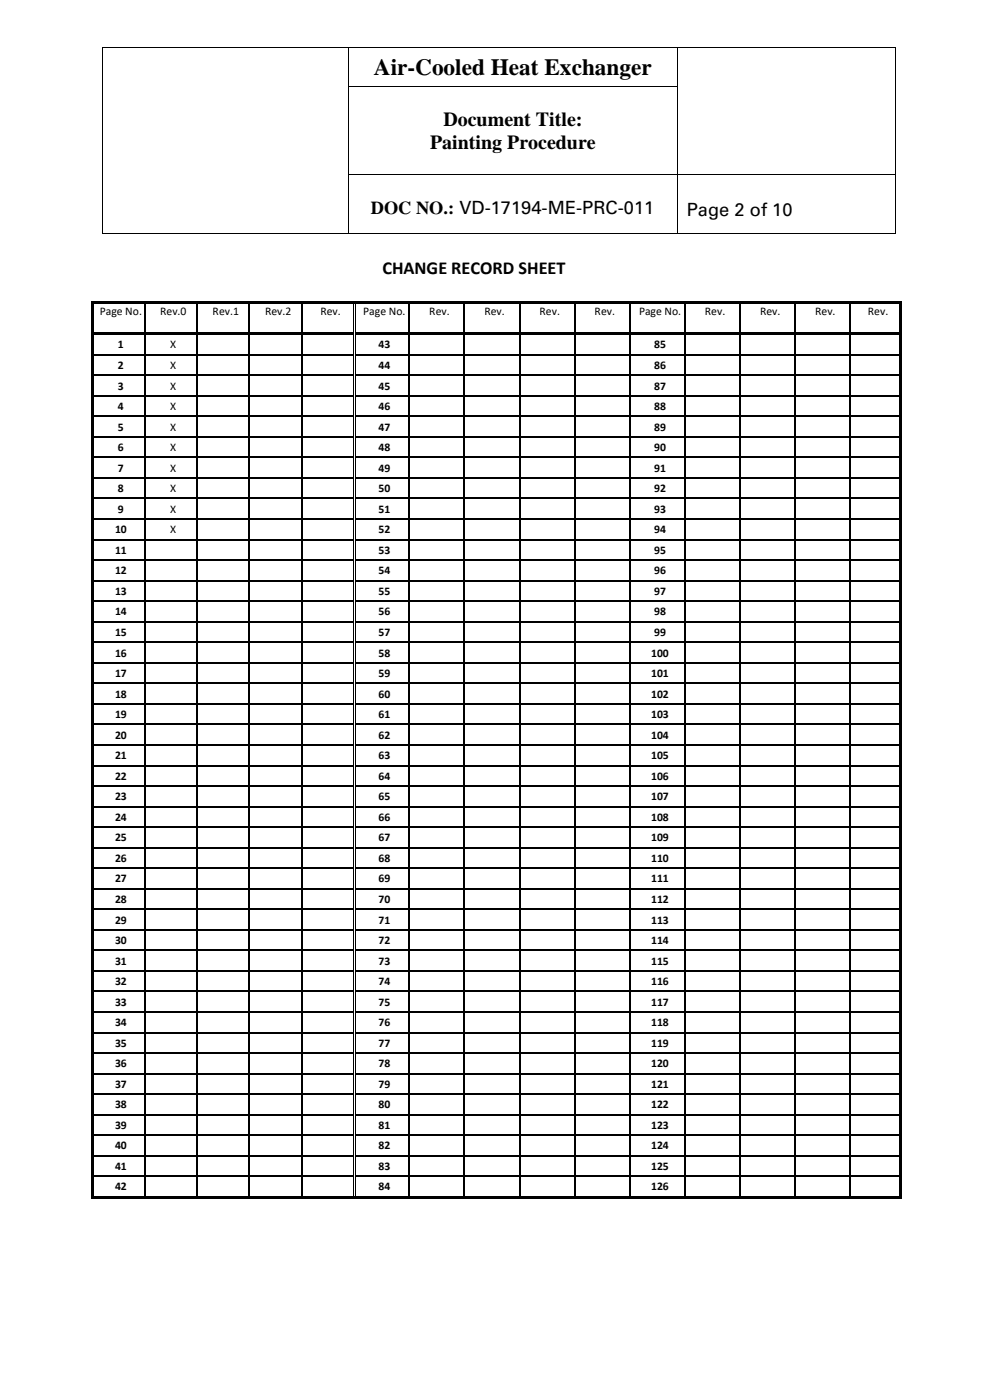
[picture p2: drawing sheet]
<svg xmlns="http://www.w3.org/2000/svg" width="210mm" height="297mm" viewBox="0 0 210 297" stroke-linecap="round" stroke-linejoin="round" font-family="sans-serif">
<defs><g id="words">
<text font-size="4.9" x="79.3" y="15.9">Air-Cooled Heat Exchanger</text>
<g font-size="4.2">
<text x="94.1" y="26.8">Document Title:</text>
<text x="91.2" y="31.6">Painting Procedure</text>
</g>
<g font-size="3.9">
<text x="78.7" y="45.5">DOC NO.: VD-17194-ME-PRC-011</text>
<text x="145.7" y="45.8">Page 2 of 10</text>
<text x="81.1" y="58.2">CHANGE RECORD SHEET</text>
</g>
<g font-size="2.5">
<text x="21.2" y="66.9">Page No.</text>
<text x="34" y="66.9">Rev.0</text>
<text x="45.1" y="66.9">Rev.1</text>
<text x="56.2" y="66.9">Rev.2</text>
<text x="68" y="66.9">Rev.</text>
<text x="77.1" y="66.9">Page No.</text>
<text x="91.1" y="66.9">Rev.</text>
<text x="102.8" y="66.9">Rev.</text>
<text x="114.5" y="66.9">Rev.</text>
<text x="126.1" y="66.9">Rev.</text>
<text x="135.6" y="66.9">Page No.</text>
<text x="149.5" y="66.9">Rev.</text>
<text x="161.2" y="66.9">Rev.</text>
<text x="172.9" y="66.9">Rev.</text>
<text x="184.1" y="66.9">Rev.</text>
<text x="25" y="73.9">1</text>
<text x="36.1" y="73.9">X</text>
<text x="80.3" y="73.9">43</text>
<text x="138.8" y="73.9">85</text>
<text x="25" y="78.3">2</text>
<text x="25" y="82.6">3</text>
<text x="36.1" y="78.3">X</text>
<text x="36.1" y="82.6">X</text>
<text x="80.3" y="78.3">44</text>
<text x="80.3" y="82.6">45</text>
<text x="138.8" y="78.3">86</text>
<text x="138.8" y="82.6">87</text>
<text x="25" y="87">4</text>
<text x="36.1" y="87">X</text>
<text x="80.3" y="87">46</text>
<text x="138.8" y="87">88</text>
<text x="25" y="91.4">5</text>
<text x="25" y="95.7">6</text>
<text x="36.1" y="91.4">X</text>
<text x="36.1" y="95.7">X</text>
<text x="80.3" y="91.4">47</text>
<text x="80.3" y="95.7">48</text>
<text x="138.8" y="91.4">89</text>
<text x="138.8" y="95.7">90</text>
<text x="25" y="100.1">7</text>
<text x="36.1" y="100.1">X</text>
<text x="80.3" y="100.1">49</text>
<text x="138.8" y="100.1">91</text>
<text x="25" y="104.4">8</text>
<text x="36.1" y="104.4">X</text>
<text x="80.3" y="104.4">50</text>
<text x="138.8" y="104.4">92</text>
<text x="24.4" y="113.1">10</text>
<text x="25" y="108.8">9</text>
<text x="36.1" y="108.8">X</text>
<text x="36.1" y="113.1">X</text>
<text x="80.3" y="108.8">51</text>
<text x="80.3" y="113.1">52</text>
<text x="138.8" y="108.8">93</text>
<text x="138.8" y="113.1">94</text>
<text x="24.4" y="117.5">11</text>
<text x="80.3" y="117.5">53</text>
<text x="138.8" y="117.5">95</text>
<text x="24.4" y="121.8">12</text>
<text x="80.3" y="121.8">54</text>
<text x="138.8" y="121.8">96</text>
<text x="24.4" y="126.2">13</text>
<text x="24.4" y="130.6">14</text>
<text x="80.3" y="126.2">55</text>
<text x="80.3" y="130.6">56</text>
<text x="138.8" y="126.2">97</text>
<text x="138.8" y="130.6">98</text>
<text x="24.4" y="134.9">15</text>
<text x="80.3" y="134.9">57</text>
<text x="138.8" y="134.9">99</text>
<text x="24.4" y="139.3">16</text>
<text x="24.4" y="143.6">17</text>
<text x="80.3" y="139.3">58</text>
<text x="80.3" y="143.6">59</text>
<text x="138.1" y="139.3">100</text>
<text x="138.1" y="143.6">101</text>
<text x="24.4" y="148">18</text>
<text x="80.3" y="148">60</text>
<text x="138.1" y="148">102</text>
<text x="24.4" y="152.4">19</text>
<text x="80.3" y="152.4">61</text>
<text x="138.1" y="152.4">103</text>
<text x="24.4" y="156.7">20</text>
<text x="24.4" y="161.1">21</text>
<text x="80.3" y="156.7">62</text>
<text x="80.3" y="161.1">63</text>
<text x="138.1" y="156.7">104</text>
<text x="138.1" y="161.1">105</text>
<text x="24.4" y="165.4">22</text>
<text x="80.3" y="165.4">64</text>
<text x="138.1" y="165.4">106</text>
<text x="24.4" y="169.8">23</text>
<text x="80.3" y="169.8">65</text>
<text x="138.1" y="169.8">107</text>
<text x="24.4" y="174.1">24</text>
<text x="24.4" y="178.5">25</text>
<text x="80.3" y="174.1">66</text>
<text x="80.3" y="178.5">67</text>
<text x="138.1" y="174.1">108</text>
<text x="138.1" y="178.5">109</text>
<text x="24.4" y="182.9">26</text>
<text x="80.3" y="182.9">68</text>
<text x="138.1" y="182.9">110</text>
<text x="24.4" y="187.2">27</text>
<text x="24.4" y="191.6">28</text>
<text x="80.3" y="187.2">69</text>
<text x="80.3" y="191.6">70</text>
<text x="138.1" y="187.2">111</text>
<text x="138.1" y="191.6">112</text>
<text x="24.4" y="195.9">29</text>
<text x="80.3" y="195.9">71</text>
<text x="138.1" y="195.9">113</text>
<text x="24.4" y="200.3">30</text>
<text x="80.3" y="200.3">72</text>
<text x="138.1" y="200.3">114</text>
<text x="24.4" y="204.6">31</text>
<text x="24.4" y="209">32</text>
<text x="80.3" y="204.6">73</text>
<text x="80.3" y="209">74</text>
<text x="138.1" y="204.6">115</text>
<text x="138.1" y="209">116</text>
<text x="24.4" y="213.4">33</text>
<text x="80.3" y="213.4">75</text>
<text x="138.1" y="213.4">117</text>
<text x="24.4" y="217.7">34</text>
<text x="80.3" y="217.7">76</text>
<text x="138.1" y="217.7">118</text>
<text x="24.4" y="222.1">35</text>
<text x="24.4" y="226.4">36</text>
<text x="80.3" y="222.1">77</text>
<text x="80.3" y="226.4">78</text>
<text x="138.1" y="222.1">119</text>
<text x="138.1" y="226.4">120</text>
<text x="24.4" y="230.8">37</text>
<text x="80.3" y="230.8">79</text>
<text x="138.1" y="230.8">121</text>
<text x="24.4" y="235.1">38</text>
<text x="24.4" y="239.5">39</text>
<text x="80.3" y="235.1">80</text>
<text x="80.3" y="239.5">81</text>
<text x="138.1" y="235.1">122</text>
<text x="138.1" y="239.5">123</text>
<text x="24.4" y="243.9">40</text>
<text x="80.3" y="243.9">82</text>
<text x="138.1" y="243.9">124</text>
<text x="24.4" y="248.2">41</text>
<text x="80.3" y="248.2">83</text>
<text x="138.1" y="248.2">125</text>
<text x="24.4" y="252.6">42</text>
<text x="80.3" y="252.6">84</text>
<text x="138.1" y="252.6">126</text>
</g>
</g></defs>
<g fill="#000">
<path d="M21.7 10h.1v.2h-.1z" fill-rule="evenodd"/>
<path d="M21.7 10h.1v.2h-.1z" fill-rule="evenodd"/>
<path d="M21.7 18.2h.1v.1h-.1z" fill-rule="evenodd"/>
<path d="M73.8 10h.1v.2h-.1z" fill-rule="evenodd"/>
<path d="M73.8 18.2h.1v.1h-.1z" fill-rule="evenodd"/>
<path d="M143.7 10h.2v.2h-.2z" fill-rule="evenodd"/>
<path d="M143.7 18.2h.2v.1h-.2z" fill-rule="evenodd"/>
<path d="M189.9 10h.1v.2h-.1z" fill-rule="evenodd"/>
<path d="M189.9 10h.1v.2h-.1z" fill-rule="evenodd"/>
<path d="M189.9 18.2h.1v.1h-.1z" fill-rule="evenodd"/>
<path d="M21.7 37h.1v.2h-.1z" fill-rule="evenodd"/>
<path d="M73.8 37h.1v.2h-.1z" fill-rule="evenodd"/>
<path d="M143.7 37h.2v.2h-.2z" fill-rule="evenodd"/>
<path d="M189.9 37h.1v.2h-.1z" fill-rule="evenodd"/>
<path d="M21.7 49.5h.1v.2h-.1z" fill-rule="evenodd"/>
<path d="M21.7 49.5h.1v.2h-.1z" fill-rule="evenodd"/>
<path d="M73.8 49.5h.1v.2h-.1z" fill-rule="evenodd"/>
<path d="M143.7 49.5h.2v.2h-.2z" fill-rule="evenodd"/>
<path d="M189.9 49.5h.1v.2h-.1z" fill-rule="evenodd"/>
<path d="M189.9 49.5h.1v.2h-.1z" fill-rule="evenodd"/>
<path d="M19.3 64h.5v.5h-.5z" fill-rule="evenodd"/>
<path d="M19.3 64h.5v.5h-.5z" fill-rule="evenodd"/>
<path d="M19.3 64.5h.5v6.1h-.5z" fill-rule="evenodd"/>
<path d="M19.3 70.6h.5v.5h-.5z" fill-rule="evenodd"/>
<path d="M19.3 71.1h.5v4h-.5z" fill-rule="evenodd"/>
<path d="M19.3 75.1h.5v.3h-.5z" fill-rule="evenodd"/>
<path d="M19.3 75.4h.5v4h-.5z" fill-rule="evenodd"/>
<path d="M19.3 79.4h.5v.4h-.5z" fill-rule="evenodd"/>
<path d="M19.8 64h10.7v.5h-10.7z" fill-rule="evenodd"/>
<path d="M19.8 70.6h10.7v.5h-10.7z" fill-rule="evenodd"/>
<path d="M30.5 64h.5v.5h-.5z" fill-rule="evenodd"/>
<path d="M30.5 70.6h.5v.5h-.5z" fill-rule="evenodd"/>
<path d="M30.5 75.1h.3v.3h-.3z" fill-rule="evenodd"/>
<path d="M30.5 79.4h.3v.4h-.3z" fill-rule="evenodd"/>
<path d="M31 64h10.6v.5h-10.6z" fill-rule="evenodd"/>
<path d="M31 70.6h10.6v.5h-10.6z" fill-rule="evenodd"/>
<path d="M41.6 64h.5v.5h-.5z" fill-rule="evenodd"/>
<path d="M41.6 70.6h.5v.5h-.5z" fill-rule="evenodd"/>
<path d="M41.6 75.1h.3v.3h-.3z" fill-rule="evenodd"/>
<path d="M41.6 79.4h.3v.4h-.3z" fill-rule="evenodd"/>
<path d="M42.1 64h10.6v.5h-10.6z" fill-rule="evenodd"/>
<path d="M42.1 70.6h10.6v.5h-10.6z" fill-rule="evenodd"/>
<path d="M52.7 64h.6v.5h-.6z" fill-rule="evenodd"/>
<path d="M52.7 70.6h.6v.5h-.6z" fill-rule="evenodd"/>
<path d="M52.7 75.1h.4v.3h-.4z" fill-rule="evenodd"/>
<path d="M52.7 79.4h.4v.4h-.4z" fill-rule="evenodd"/>
<path d="M53.3 64h10.5v.5h-10.5z" fill-rule="evenodd"/>
<path d="M53.3 70.6h10.5v.5h-10.5z" fill-rule="evenodd"/>
<path d="M63.8 64h.6v.5h-.6z" fill-rule="evenodd"/>
<path d="M63.8 70.6h.6v.5h-.6z" fill-rule="evenodd"/>
<path d="M63.8 75.1h.4v.3h-.4z" fill-rule="evenodd"/>
<path d="M63.8 79.4h.4v.4h-.4z" fill-rule="evenodd"/>
<path d="M64.4 64h10.5v.5h-10.5z" fill-rule="evenodd"/>
<path d="M64.4 70.6h10.5v.5h-10.5z" fill-rule="evenodd"/>
<path d="M74.9 64h.5v.5h-.5z" fill-rule="evenodd"/>
<path d="M74.9 70.6h.2v.5h-.2z" fill-rule="evenodd"/>
<path d="M74.9 75.1h.2v.3h-.2z" fill-rule="evenodd"/>
<path d="M74.9 79.4h.2v.4h-.2z" fill-rule="evenodd"/>
<path d="M75.2 70.6h.2v.5h-.2z" fill-rule="evenodd"/>
<path d="M75.2 75.1h.2v.3h-.2z" fill-rule="evenodd"/>
<path d="M75.2 79.4h.2v.4h-.2z" fill-rule="evenodd"/>
<path d="M75.4 70.6h11.3v.5h-11.3z" fill-rule="evenodd"/>
<path d="M75.4 64h11.3v.5h-11.3z" fill-rule="evenodd"/>
<path d="M86.7 64h.5v.5h-.5z" fill-rule="evenodd"/>
<path d="M86.7 70.6h.5v.5h-.5z" fill-rule="evenodd"/>
<path d="M86.7 75.1h.3v.3h-.3z" fill-rule="evenodd"/>
<path d="M86.7 79.4h.3v.4h-.3z" fill-rule="evenodd"/>
<path d="M87.2 64h11.2v.5h-11.2z" fill-rule="evenodd"/>
<path d="M87.2 70.6h11.2v.5h-11.2z" fill-rule="evenodd"/>
<path d="M98.4 64h.5v.5h-.5z" fill-rule="evenodd"/>
<path d="M98.4 70.6h.5v.5h-.5z" fill-rule="evenodd"/>
<path d="M98.4 75.1h.3v.3h-.3z" fill-rule="evenodd"/>
<path d="M98.4 79.4h.3v.4h-.3z" fill-rule="evenodd"/>
<path d="M98.9 64h11.2v.5h-11.2z" fill-rule="evenodd"/>
<path d="M98.9 70.6h11.2v.5h-11.2z" fill-rule="evenodd"/>
<path d="M110.1 64h.5v.5h-.5z" fill-rule="evenodd"/>
<path d="M110.1 70.6h.5v.5h-.5z" fill-rule="evenodd"/>
<path d="M110.1 75.1h.3v.3h-.3z" fill-rule="evenodd"/>
<path d="M110.1 79.4h.3v.4h-.3z" fill-rule="evenodd"/>
<path d="M110.6 64h11.1v.5h-11.1z" fill-rule="evenodd"/>
<path d="M110.6 70.6h11.1v.5h-11.1z" fill-rule="evenodd"/>
<path d="M121.7 64h.6v.5h-.6z" fill-rule="evenodd"/>
<path d="M121.7 70.6h.6v.5h-.6z" fill-rule="evenodd"/>
<path d="M121.7 75.1h.4v.3h-.4z" fill-rule="evenodd"/>
<path d="M121.7 79.4h.4v.4h-.4z" fill-rule="evenodd"/>
<path d="M122.3 64h11.1v.5h-11.1z" fill-rule="evenodd"/>
<path d="M122.3 70.6h11.1v.5h-11.1z" fill-rule="evenodd"/>
<path d="M133.4 64h.5v.5h-.5z" fill-rule="evenodd"/>
<path d="M133.4 70.6h.1v.5h-.1z" fill-rule="evenodd"/>
<path d="M133.4 75.1h.1v.3h-.1z" fill-rule="evenodd"/>
<path d="M133.4 79.4h.1v.4h-.1z" fill-rule="evenodd"/>
<path d="M133.7 70.6h.2v.5h-.2z" fill-rule="evenodd"/>
<path d="M133.7 75.1h.2v.3h-.2z" fill-rule="evenodd"/>
<path d="M133.7 79.4h.2v.4h-.2z" fill-rule="evenodd"/>
<path d="M133.9 70.6h11.2v.5h-11.2z" fill-rule="evenodd"/>
<path d="M133.9 64h11.2v.5h-11.2z" fill-rule="evenodd"/>
<path d="M145.1 64h.6v.5h-.6z" fill-rule="evenodd"/>
<path d="M145.1 70.6h.6v.5h-.6z" fill-rule="evenodd"/>
<path d="M145.1 75.1h.4v.3h-.4z" fill-rule="evenodd"/>
<path d="M145.1 79.4h.4v.4h-.4z" fill-rule="evenodd"/>
<path d="M145.7 64h11.1v.5h-11.1z" fill-rule="evenodd"/>
<path d="M145.7 70.6h11.1v.5h-11.1z" fill-rule="evenodd"/>
<path d="M156.8 64h.6v.5h-.6z" fill-rule="evenodd"/>
<path d="M156.8 70.6h.6v.5h-.6z" fill-rule="evenodd"/>
<path d="M156.8 75.1h.4v.3h-.4z" fill-rule="evenodd"/>
<path d="M156.8 79.4h.4v.4h-.4z" fill-rule="evenodd"/>
<path d="M157.4 64h11.1v.5h-11.1z" fill-rule="evenodd"/>
<path d="M157.4 70.6h11.1v.5h-11.1z" fill-rule="evenodd"/>
<path d="M168.5 64h.6v.5h-.6z" fill-rule="evenodd"/>
<path d="M168.5 70.6h.6v.5h-.6z" fill-rule="evenodd"/>
<path d="M168.5 75.1h.4v.3h-.4z" fill-rule="evenodd"/>
<path d="M168.5 79.4h.4v.4h-.4z" fill-rule="evenodd"/>
<path d="M169.1 64h11.1v.5h-11.1z" fill-rule="evenodd"/>
<path d="M169.1 70.6h11.1v.5h-11.1z" fill-rule="evenodd"/>
<path d="M180.2 64h.6v.5h-.6z" fill-rule="evenodd"/>
<path d="M180.2 70.6h.6v.5h-.6z" fill-rule="evenodd"/>
<path d="M180.2 75.1h.4v.3h-.4z" fill-rule="evenodd"/>
<path d="M180.2 79.4h.4v.4h-.4z" fill-rule="evenodd"/>
<path d="M180.8 64h9.9v.5h-9.9z" fill-rule="evenodd"/>
<path d="M180.8 70.6h9.9v.5h-9.9z" fill-rule="evenodd"/>
<path d="M190.7 64h.6v.5h-.6z" fill-rule="evenodd"/>
<path d="M190.7 64h.6v.5h-.6z" fill-rule="evenodd"/>
<path d="M190.7 64.5h.6v6.1h-.6z" fill-rule="evenodd"/>
<path d="M190.7 70.6h.6v.5h-.6z" fill-rule="evenodd"/>
<path d="M190.7 71.1h.6v4h-.6z" fill-rule="evenodd"/>
<path d="M190.7 75.1h.6v.3h-.6z" fill-rule="evenodd"/>
<path d="M190.7 75.4h.6v4h-.6z" fill-rule="evenodd"/>
<path d="M190.7 79.4h.6v.4h-.6z" fill-rule="evenodd"/>
<path d="M19.3 79.8h.5v4h-.5z" fill-rule="evenodd"/>
<path d="M19.3 83.8h.5v.4h-.5z" fill-rule="evenodd"/>
<path d="M19.3 84.2h.5v4h-.5z" fill-rule="evenodd"/>
<path d="M19.3 88.2h.5v.3h-.5z" fill-rule="evenodd"/>
<path d="M19.3 88.5h.5v4h-.5z" fill-rule="evenodd"/>
<path d="M19.3 92.5h.5v.4h-.5z" fill-rule="evenodd"/>
<path d="M19.3 92.9h.5v4h-.5z" fill-rule="evenodd"/>
<path d="M19.3 96.9h.5v.3h-.5z" fill-rule="evenodd"/>
<path d="M30.5 83.8h.3v.4h-.3z" fill-rule="evenodd"/>
<path d="M30.5 88.2h.3v.3h-.3z" fill-rule="evenodd"/>
<path d="M30.5 92.5h.3v.4h-.3z" fill-rule="evenodd"/>
<path d="M30.5 96.9h.3v.3h-.3z" fill-rule="evenodd"/>
<path d="M41.6 83.8h.3v.4h-.3z" fill-rule="evenodd"/>
<path d="M41.6 88.2h.3v.3h-.3z" fill-rule="evenodd"/>
<path d="M41.6 92.5h.3v.4h-.3z" fill-rule="evenodd"/>
<path d="M41.6 96.9h.3v.3h-.3z" fill-rule="evenodd"/>
<path d="M52.7 83.8h.4v.4h-.4z" fill-rule="evenodd"/>
<path d="M52.7 88.2h.4v.3h-.4z" fill-rule="evenodd"/>
<path d="M52.7 92.5h.4v.4h-.4z" fill-rule="evenodd"/>
<path d="M52.7 96.9h.4v.3h-.4z" fill-rule="evenodd"/>
<path d="M63.8 83.8h.4v.4h-.4z" fill-rule="evenodd"/>
<path d="M63.8 88.2h.4v.3h-.4z" fill-rule="evenodd"/>
<path d="M63.8 92.5h.4v.4h-.4z" fill-rule="evenodd"/>
<path d="M63.8 96.9h.4v.3h-.4z" fill-rule="evenodd"/>
<path d="M74.9 83.8h.2v.4h-.2z" fill-rule="evenodd"/>
<path d="M74.9 88.2h.2v.3h-.2z" fill-rule="evenodd"/>
<path d="M74.9 92.5h.2v.4h-.2z" fill-rule="evenodd"/>
<path d="M74.9 96.9h.2v.3h-.2z" fill-rule="evenodd"/>
<path d="M75.2 83.8h.2v.4h-.2z" fill-rule="evenodd"/>
<path d="M75.2 88.2h.2v.3h-.2z" fill-rule="evenodd"/>
<path d="M75.2 92.5h.2v.4h-.2z" fill-rule="evenodd"/>
<path d="M75.2 96.9h.2v.3h-.2z" fill-rule="evenodd"/>
<path d="M86.7 83.8h.3v.4h-.3z" fill-rule="evenodd"/>
<path d="M86.7 88.2h.3v.3h-.3z" fill-rule="evenodd"/>
<path d="M86.7 92.5h.3v.4h-.3z" fill-rule="evenodd"/>
<path d="M86.7 96.9h.3v.3h-.3z" fill-rule="evenodd"/>
<path d="M98.4 83.8h.3v.4h-.3z" fill-rule="evenodd"/>
<path d="M98.4 88.2h.3v.3h-.3z" fill-rule="evenodd"/>
<path d="M98.4 92.5h.3v.4h-.3z" fill-rule="evenodd"/>
<path d="M98.4 96.9h.3v.3h-.3z" fill-rule="evenodd"/>
<path d="M110.1 83.8h.3v.4h-.3z" fill-rule="evenodd"/>
<path d="M110.1 88.2h.3v.3h-.3z" fill-rule="evenodd"/>
<path d="M110.1 92.5h.3v.4h-.3z" fill-rule="evenodd"/>
<path d="M110.1 96.9h.3v.3h-.3z" fill-rule="evenodd"/>
<path d="M121.7 83.8h.4v.4h-.4z" fill-rule="evenodd"/>
<path d="M121.7 88.2h.4v.3h-.4z" fill-rule="evenodd"/>
<path d="M121.7 92.5h.4v.4h-.4z" fill-rule="evenodd"/>
<path d="M121.7 96.9h.4v.3h-.4z" fill-rule="evenodd"/>
<path d="M133.4 83.8h.1v.4h-.1z" fill-rule="evenodd"/>
<path d="M133.4 88.2h.1v.3h-.1z" fill-rule="evenodd"/>
<path d="M133.4 92.5h.1v.4h-.1z" fill-rule="evenodd"/>
<path d="M133.4 96.9h.1v.3h-.1z" fill-rule="evenodd"/>
<path d="M133.7 83.8h.2v.4h-.2z" fill-rule="evenodd"/>
<path d="M133.7 88.2h.2v.3h-.2z" fill-rule="evenodd"/>
<path d="M133.7 92.5h.2v.4h-.2z" fill-rule="evenodd"/>
<path d="M133.7 96.9h.2v.3h-.2z" fill-rule="evenodd"/>
<path d="M145.1 83.8h.4v.4h-.4z" fill-rule="evenodd"/>
<path d="M145.1 88.2h.4v.3h-.4z" fill-rule="evenodd"/>
<path d="M145.1 92.5h.4v.4h-.4z" fill-rule="evenodd"/>
<path d="M145.1 96.9h.4v.3h-.4z" fill-rule="evenodd"/>
<path d="M156.8 83.8h.4v.4h-.4z" fill-rule="evenodd"/>
<path d="M156.8 88.2h.4v.3h-.4z" fill-rule="evenodd"/>
<path d="M156.8 92.5h.4v.4h-.4z" fill-rule="evenodd"/>
<path d="M156.8 96.9h.4v.3h-.4z" fill-rule="evenodd"/>
<path d="M168.5 83.8h.4v.4h-.4z" fill-rule="evenodd"/>
<path d="M168.5 88.2h.4v.3h-.4z" fill-rule="evenodd"/>
<path d="M168.5 92.5h.4v.4h-.4z" fill-rule="evenodd"/>
<path d="M168.5 96.9h.4v.3h-.4z" fill-rule="evenodd"/>
<path d="M180.2 83.8h.4v.4h-.4z" fill-rule="evenodd"/>
<path d="M180.2 88.2h.4v.3h-.4z" fill-rule="evenodd"/>
<path d="M180.2 92.5h.4v.4h-.4z" fill-rule="evenodd"/>
<path d="M180.2 96.9h.4v.3h-.4z" fill-rule="evenodd"/>
<path d="M190.7 79.8h.6v4h-.6z" fill-rule="evenodd"/>
<path d="M190.7 83.8h.6v.4h-.6z" fill-rule="evenodd"/>
<path d="M190.7 84.2h.6v4h-.6z" fill-rule="evenodd"/>
<path d="M190.7 88.2h.6v.3h-.6z" fill-rule="evenodd"/>
<path d="M190.7 88.5h.6v4h-.6z" fill-rule="evenodd"/>
<path d="M190.7 92.5h.6v.4h-.6z" fill-rule="evenodd"/>
<path d="M190.7 92.9h.6v4h-.6z" fill-rule="evenodd"/>
<path d="M190.7 96.9h.6v.3h-.6z" fill-rule="evenodd"/>
<path d="M19.3 97.2h.5v4h-.5z" fill-rule="evenodd"/>
<path d="M19.3 101.2h.5v.4h-.5z" fill-rule="evenodd"/>
<path d="M19.3 101.6h.5v4h-.5z" fill-rule="evenodd"/>
<path d="M19.3 105.6h.5v.3h-.5z" fill-rule="evenodd"/>
<path d="M19.3 105.9h.5v4h-.5z" fill-rule="evenodd"/>
<path d="M19.3 109.9h.5v.4h-.5z" fill-rule="evenodd"/>
<path d="M19.3 110.3h.5v4h-.5z" fill-rule="evenodd"/>
<path d="M19.3 114.3h.5v.4h-.5z" fill-rule="evenodd"/>
<path d="M19.3 114.7h.5v3.9h-.5z" fill-rule="evenodd"/>
<path d="M19.3 118.6h.5v.4h-.5z" fill-rule="evenodd"/>
<path d="M30.5 101.2h.3v.4h-.3z" fill-rule="evenodd"/>
<path d="M30.5 105.6h.3v.3h-.3z" fill-rule="evenodd"/>
<path d="M30.5 109.9h.3v.4h-.3z" fill-rule="evenodd"/>
<path d="M30.5 114.3h.3v.4h-.3z" fill-rule="evenodd"/>
<path d="M30.5 118.6h.3v.4h-.3z" fill-rule="evenodd"/>
<path d="M41.6 101.2h.3v.4h-.3z" fill-rule="evenodd"/>
<path d="M41.6 105.6h.3v.3h-.3z" fill-rule="evenodd"/>
<path d="M41.6 109.9h.3v.4h-.3z" fill-rule="evenodd"/>
<path d="M41.6 114.3h.3v.4h-.3z" fill-rule="evenodd"/>
<path d="M41.6 118.6h.3v.4h-.3z" fill-rule="evenodd"/>
<path d="M52.7 101.2h.4v.4h-.4z" fill-rule="evenodd"/>
<path d="M52.7 105.6h.4v.3h-.4z" fill-rule="evenodd"/>
<path d="M52.7 109.9h.4v.4h-.4z" fill-rule="evenodd"/>
<path d="M52.7 114.3h.4v.4h-.4z" fill-rule="evenodd"/>
<path d="M52.7 118.6h.4v.4h-.4z" fill-rule="evenodd"/>
<path d="M63.8 101.2h.4v.4h-.4z" fill-rule="evenodd"/>
<path d="M63.8 105.6h.4v.3h-.4z" fill-rule="evenodd"/>
<path d="M63.8 109.9h.4v.4h-.4z" fill-rule="evenodd"/>
<path d="M63.8 114.3h.4v.4h-.4z" fill-rule="evenodd"/>
<path d="M63.8 118.6h.4v.4h-.4z" fill-rule="evenodd"/>
<path d="M74.9 101.2h.2v.4h-.2z" fill-rule="evenodd"/>
<path d="M74.9 105.6h.2v.3h-.2z" fill-rule="evenodd"/>
<path d="M74.9 109.9h.2v.4h-.2z" fill-rule="evenodd"/>
<path d="M74.9 114.3h.2v.4h-.2z" fill-rule="evenodd"/>
<path d="M74.9 118.6h.2v.4h-.2z" fill-rule="evenodd"/>
<path d="M75.2 101.2h.2v.4h-.2z" fill-rule="evenodd"/>
<path d="M75.2 105.6h.2v.3h-.2z" fill-rule="evenodd"/>
<path d="M75.2 109.9h.2v.4h-.2z" fill-rule="evenodd"/>
<path d="M75.2 114.3h.2v.4h-.2z" fill-rule="evenodd"/>
<path d="M75.2 118.6h.2v.4h-.2z" fill-rule="evenodd"/>
<path d="M86.7 101.2h.3v.4h-.3z" fill-rule="evenodd"/>
<path d="M86.7 105.6h.3v.3h-.3z" fill-rule="evenodd"/>
<path d="M86.7 109.9h.3v.4h-.3z" fill-rule="evenodd"/>
<path d="M86.7 114.3h.3v.4h-.3z" fill-rule="evenodd"/>
<path d="M86.7 118.6h.3v.4h-.3z" fill-rule="evenodd"/>
<path d="M98.4 101.2h.3v.4h-.3z" fill-rule="evenodd"/>
<path d="M98.4 105.6h.3v.3h-.3z" fill-rule="evenodd"/>
<path d="M98.4 109.9h.3v.4h-.3z" fill-rule="evenodd"/>
<path d="M98.4 114.3h.3v.4h-.3z" fill-rule="evenodd"/>
<path d="M98.4 118.6h.3v.4h-.3z" fill-rule="evenodd"/>
<path d="M110.1 101.2h.3v.4h-.3z" fill-rule="evenodd"/>
<path d="M110.1 105.6h.3v.3h-.3z" fill-rule="evenodd"/>
<path d="M110.1 109.9h.3v.4h-.3z" fill-rule="evenodd"/>
<path d="M110.1 114.3h.3v.4h-.3z" fill-rule="evenodd"/>
<path d="M110.1 118.6h.3v.4h-.3z" fill-rule="evenodd"/>
<path d="M121.7 101.2h.4v.4h-.4z" fill-rule="evenodd"/>
<path d="M121.7 105.6h.4v.3h-.4z" fill-rule="evenodd"/>
<path d="M121.7 109.9h.4v.4h-.4z" fill-rule="evenodd"/>
<path d="M121.7 114.3h.4v.4h-.4z" fill-rule="evenodd"/>
<path d="M121.7 118.6h.4v.4h-.4z" fill-rule="evenodd"/>
<path d="M133.4 101.2h.1v.4h-.1z" fill-rule="evenodd"/>
<path d="M133.4 105.6h.1v.3h-.1z" fill-rule="evenodd"/>
<path d="M133.4 109.9h.1v.4h-.1z" fill-rule="evenodd"/>
<path d="M133.4 114.3h.1v.4h-.1z" fill-rule="evenodd"/>
<path d="M133.4 118.6h.1v.4h-.1z" fill-rule="evenodd"/>
<path d="M133.7 101.2h.2v.4h-.2z" fill-rule="evenodd"/>
<path d="M133.7 105.6h.2v.3h-.2z" fill-rule="evenodd"/>
<path d="M133.7 109.9h.2v.4h-.2z" fill-rule="evenodd"/>
<path d="M133.7 114.3h.2v.4h-.2z" fill-rule="evenodd"/>
<path d="M133.7 118.6h.2v.4h-.2z" fill-rule="evenodd"/>
<path d="M145.1 101.2h.4v.4h-.4z" fill-rule="evenodd"/>
<path d="M145.1 105.6h.4v.3h-.4z" fill-rule="evenodd"/>
<path d="M145.1 109.9h.4v.4h-.4z" fill-rule="evenodd"/>
<path d="M145.1 114.3h.4v.4h-.4z" fill-rule="evenodd"/>
<path d="M145.1 118.6h.4v.4h-.4z" fill-rule="evenodd"/>
<path d="M156.8 101.2h.4v.4h-.4z" fill-rule="evenodd"/>
<path d="M156.8 105.6h.4v.3h-.4z" fill-rule="evenodd"/>
<path d="M156.8 109.9h.4v.4h-.4z" fill-rule="evenodd"/>
<path d="M156.8 114.3h.4v.4h-.4z" fill-rule="evenodd"/>
<path d="M156.8 118.6h.4v.4h-.4z" fill-rule="evenodd"/>
<path d="M168.5 101.2h.4v.4h-.4z" fill-rule="evenodd"/>
<path d="M168.5 105.6h.4v.3h-.4z" fill-rule="evenodd"/>
<path d="M168.5 109.9h.4v.4h-.4z" fill-rule="evenodd"/>
<path d="M168.5 114.3h.4v.4h-.4z" fill-rule="evenodd"/>
<path d="M168.5 118.6h.4v.4h-.4z" fill-rule="evenodd"/>
<path d="M180.2 101.2h.4v.4h-.4z" fill-rule="evenodd"/>
<path d="M180.2 105.6h.4v.3h-.4z" fill-rule="evenodd"/>
<path d="M180.2 109.9h.4v.4h-.4z" fill-rule="evenodd"/>
<path d="M180.2 114.3h.4v.4h-.4z" fill-rule="evenodd"/>
<path d="M180.2 118.6h.4v.4h-.4z" fill-rule="evenodd"/>
<path d="M190.7 97.2h.6v4h-.6z" fill-rule="evenodd"/>
<path d="M190.7 101.2h.6v.4h-.6z" fill-rule="evenodd"/>
<path d="M190.7 101.6h.6v4h-.6z" fill-rule="evenodd"/>
<path d="M190.7 105.6h.6v.3h-.6z" fill-rule="evenodd"/>
<path d="M190.7 105.9h.6v4h-.6z" fill-rule="evenodd"/>
<path d="M190.7 109.9h.6v.4h-.6z" fill-rule="evenodd"/>
<path d="M190.7 110.3h.6v4h-.6z" fill-rule="evenodd"/>
<path d="M190.7 114.3h.6v.4h-.6z" fill-rule="evenodd"/>
<path d="M190.7 114.7h.6v3.9h-.6z" fill-rule="evenodd"/>
<path d="M190.7 118.6h.6v.4h-.6z" fill-rule="evenodd"/>
<path d="M19.3 119h.5v4h-.5z" fill-rule="evenodd"/>
<path d="M19.3 123h.5v.4h-.5z" fill-rule="evenodd"/>
<path d="M19.3 123.4h.5v4h-.5z" fill-rule="evenodd"/>
<path d="M19.3 127.4h.5v.3h-.5z" fill-rule="evenodd"/>
<path d="M19.3 127.7h.5v4h-.5z" fill-rule="evenodd"/>
<path d="M19.3 131.7h.5v.4h-.5z" fill-rule="evenodd"/>
<path d="M19.3 132.1h.5v4h-.5z" fill-rule="evenodd"/>
<path d="M19.3 136.1h.5v.3h-.5z" fill-rule="evenodd"/>
<path d="M30.5 123h.3v.4h-.3z" fill-rule="evenodd"/>
<path d="M30.5 127.4h.3v.3h-.3z" fill-rule="evenodd"/>
<path d="M30.5 131.7h.3v.4h-.3z" fill-rule="evenodd"/>
<path d="M30.5 136.1h.3v.3h-.3z" fill-rule="evenodd"/>
<path d="M41.6 123h.3v.4h-.3z" fill-rule="evenodd"/>
<path d="M41.6 127.4h.3v.3h-.3z" fill-rule="evenodd"/>
<path d="M41.6 131.7h.3v.4h-.3z" fill-rule="evenodd"/>
<path d="M41.6 136.1h.3v.3h-.3z" fill-rule="evenodd"/>
<path d="M52.7 123h.4v.4h-.4z" fill-rule="evenodd"/>
<path d="M52.7 127.4h.4v.3h-.4z" fill-rule="evenodd"/>
<path d="M52.7 131.7h.4v.4h-.4z" fill-rule="evenodd"/>
<path d="M52.7 136.1h.4v.3h-.4z" fill-rule="evenodd"/>
<path d="M63.8 123h.4v.4h-.4z" fill-rule="evenodd"/>
<path d="M63.8 127.4h.4v.3h-.4z" fill-rule="evenodd"/>
<path d="M63.8 131.7h.4v.4h-.4z" fill-rule="evenodd"/>
<path d="M63.8 136.1h.4v.3h-.4z" fill-rule="evenodd"/>
<path d="M74.9 123h.2v.4h-.2z" fill-rule="evenodd"/>
<path d="M74.9 127.4h.2v.3h-.2z" fill-rule="evenodd"/>
<path d="M74.9 131.7h.2v.4h-.2z" fill-rule="evenodd"/>
<path d="M74.9 136.1h.2v.3h-.2z" fill-rule="evenodd"/>
<path d="M75.2 123h.2v.4h-.2z" fill-rule="evenodd"/>
<path d="M75.2 127.4h.2v.3h-.2z" fill-rule="evenodd"/>
<path d="M75.2 131.7h.2v.4h-.2z" fill-rule="evenodd"/>
<path d="M75.2 136.1h.2v.3h-.2z" fill-rule="evenodd"/>
<path d="M86.7 123h.3v.4h-.3z" fill-rule="evenodd"/>
<path d="M86.7 127.4h.3v.3h-.3z" fill-rule="evenodd"/>
<path d="M86.7 131.7h.3v.4h-.3z" fill-rule="evenodd"/>
<path d="M86.7 136.1h.3v.3h-.3z" fill-rule="evenodd"/>
<path d="M98.4 123h.3v.4h-.3z" fill-rule="evenodd"/>
<path d="M98.4 127.4h.3v.3h-.3z" fill-rule="evenodd"/>
<path d="M98.4 131.7h.3v.4h-.3z" fill-rule="evenodd"/>
<path d="M98.4 136.1h.3v.3h-.3z" fill-rule="evenodd"/>
<path d="M110.1 123h.3v.4h-.3z" fill-rule="evenodd"/>
<path d="M110.1 127.4h.3v.3h-.3z" fill-rule="evenodd"/>
<path d="M110.1 131.7h.3v.4h-.3z" fill-rule="evenodd"/>
<path d="M110.1 136.1h.3v.3h-.3z" fill-rule="evenodd"/>
<path d="M121.7 123h.4v.4h-.4z" fill-rule="evenodd"/>
<path d="M121.7 127.4h.4v.3h-.4z" fill-rule="evenodd"/>
<path d="M121.7 131.7h.4v.4h-.4z" fill-rule="evenodd"/>
<path d="M121.7 136.1h.4v.3h-.4z" fill-rule="evenodd"/>
<path d="M133.4 123h.1v.4h-.1z" fill-rule="evenodd"/>
<path d="M133.4 127.4h.1v.3h-.1z" fill-rule="evenodd"/>
<path d="M133.4 131.7h.1v.4h-.1z" fill-rule="evenodd"/>
<path d="M133.4 136.1h.1v.3h-.1z" fill-rule="evenodd"/>
<path d="M133.7 123h.2v.4h-.2z" fill-rule="evenodd"/>
<path d="M133.7 127.4h.2v.3h-.2z" fill-rule="evenodd"/>
<path d="M133.7 131.7h.2v.4h-.2z" fill-rule="evenodd"/>
<path d="M133.7 136.1h.2v.3h-.2z" fill-rule="evenodd"/>
<path d="M145.1 123h.4v.4h-.4z" fill-rule="evenodd"/>
<path d="M145.1 127.4h.4v.3h-.4z" fill-rule="evenodd"/>
<path d="M145.1 131.7h.4v.4h-.4z" fill-rule="evenodd"/>
<path d="M145.1 136.1h.4v.3h-.4z" fill-rule="evenodd"/>
<path d="M156.8 123h.4v.4h-.4z" fill-rule="evenodd"/>
<path d="M156.8 127.4h.4v.3h-.4z" fill-rule="evenodd"/>
<path d="M156.8 131.7h.4v.4h-.4z" fill-rule="evenodd"/>
<path d="M156.8 136.1h.4v.3h-.4z" fill-rule="evenodd"/>
<path d="M168.5 123h.4v.4h-.4z" fill-rule="evenodd"/>
<path d="M168.5 127.4h.4v.3h-.4z" fill-rule="evenodd"/>
<path d="M168.5 131.7h.4v.4h-.4z" fill-rule="evenodd"/>
<path d="M168.5 136.1h.4v.3h-.4z" fill-rule="evenodd"/>
<path d="M180.2 123h.4v.4h-.4z" fill-rule="evenodd"/>
<path d="M180.2 127.4h.4v.3h-.4z" fill-rule="evenodd"/>
<path d="M180.2 131.7h.4v.4h-.4z" fill-rule="evenodd"/>
<path d="M180.2 136.1h.4v.3h-.4z" fill-rule="evenodd"/>
<path d="M190.7 119h.6v4h-.6z" fill-rule="evenodd"/>
<path d="M190.7 123h.6v.4h-.6z" fill-rule="evenodd"/>
<path d="M190.7 123.4h.6v4h-.6z" fill-rule="evenodd"/>
<path d="M190.7 127.4h.6v.3h-.6z" fill-rule="evenodd"/>
<path d="M190.7 127.7h.6v4h-.6z" fill-rule="evenodd"/>
<path d="M190.7 131.7h.6v.4h-.6z" fill-rule="evenodd"/>
<path d="M190.7 132.1h.6v4h-.6z" fill-rule="evenodd"/>
<path d="M190.7 136.1h.6v.3h-.6z" fill-rule="evenodd"/>
<path d="M19.3 136.4h.5v4h-.5z" fill-rule="evenodd"/>
<path d="M19.3 140.4h.5v.4h-.5z" fill-rule="evenodd"/>
<path d="M19.3 140.8h.5v4h-.5z" fill-rule="evenodd"/>
<path d="M19.3 144.8h.5v.3h-.5z" fill-rule="evenodd"/>
<path d="M19.3 145.1h.5v4.1h-.5z" fill-rule="evenodd"/>
<path d="M19.3 149.2h.5v.3h-.5z" fill-rule="evenodd"/>
<path d="M19.3 149.5h.5v4h-.5z" fill-rule="evenodd"/>
<path d="M19.3 153.5h.5v.4h-.5z" fill-rule="evenodd"/>
<path d="M19.3 153.9h.5v4h-.5z" fill-rule="evenodd"/>
<path d="M19.3 157.9h.5v.3h-.5z" fill-rule="evenodd"/>
<path d="M30.5 140.4h.3v.4h-.3z" fill-rule="evenodd"/>
<path d="M30.5 144.8h.3v.3h-.3z" fill-rule="evenodd"/>
<path d="M30.5 149.2h.3v.3h-.3z" fill-rule="evenodd"/>
<path d="M30.5 153.5h.3v.4h-.3z" fill-rule="evenodd"/>
<path d="M30.5 157.9h.3v.3h-.3z" fill-rule="evenodd"/>
<path d="M41.6 140.4h.3v.4h-.3z" fill-rule="evenodd"/>
<path d="M41.6 144.8h.3v.3h-.3z" fill-rule="evenodd"/>
<path d="M41.6 149.2h.3v.3h-.3z" fill-rule="evenodd"/>
<path d="M41.6 153.5h.3v.4h-.3z" fill-rule="evenodd"/>
<path d="M41.6 157.9h.3v.3h-.3z" fill-rule="evenodd"/>
<path d="M52.7 140.4h.4v.4h-.4z" fill-rule="evenodd"/>
<path d="M52.7 144.8h.4v.3h-.4z" fill-rule="evenodd"/>
<path d="M52.7 149.2h.4v.3h-.4z" fill-rule="evenodd"/>
<path d="M52.7 153.5h.4v.4h-.4z" fill-rule="evenodd"/>
<path d="M52.7 157.9h.4v.3h-.4z" fill-rule="evenodd"/>
<path d="M63.8 140.4h.4v.4h-.4z" fill-rule="evenodd"/>
<path d="M63.8 144.8h.4v.3h-.4z" fill-rule="evenodd"/>
<path d="M63.8 149.2h.4v.3h-.4z" fill-rule="evenodd"/>
<path d="M63.8 153.5h.4v.4h-.4z" fill-rule="evenodd"/>
<path d="M63.8 157.9h.4v.3h-.4z" fill-rule="evenodd"/>
<path d="M74.9 140.4h.2v.4h-.2z" fill-rule="evenodd"/>
<path d="M74.9 144.8h.2v.3h-.2z" fill-rule="evenodd"/>
<path d="M74.9 149.2h.2v.3h-.2z" fill-rule="evenodd"/>
<path d="M74.9 153.5h.2v.4h-.2z" fill-rule="evenodd"/>
<path d="M74.9 157.9h.2v.3h-.2z" fill-rule="evenodd"/>
<path d="M75.2 140.4h.2v.4h-.2z" fill-rule="evenodd"/>
<path d="M75.2 144.8h.2v.3h-.2z" fill-rule="evenodd"/>
<path d="M75.2 149.2h.2v.3h-.2z" fill-rule="evenodd"/>
<path d="M75.2 153.5h.2v.4h-.2z" fill-rule="evenodd"/>
<path d="M75.2 157.9h.2v.3h-.2z" fill-rule="evenodd"/>
<path d="M86.7 140.4h.3v.4h-.3z" fill-rule="evenodd"/>
<path d="M86.7 144.8h.3v.3h-.3z" fill-rule="evenodd"/>
<path d="M86.7 149.2h.3v.3h-.3z" fill-rule="evenodd"/>
<path d="M86.7 153.5h.3v.4h-.3z" fill-rule="evenodd"/>
<path d="M86.7 157.9h.3v.3h-.3z" fill-rule="evenodd"/>
<path d="M98.4 140.4h.3v.4h-.3z" fill-rule="evenodd"/>
<path d="M98.4 144.8h.3v.3h-.3z" fill-rule="evenodd"/>
<path d="M98.4 149.2h.3v.3h-.3z" fill-rule="evenodd"/>
<path d="M98.4 153.5h.3v.4h-.3z" fill-rule="evenodd"/>
<path d="M98.4 157.9h.3v.3h-.3z" fill-rule="evenodd"/>
<path d="M110.1 140.4h.3v.4h-.3z" fill-rule="evenodd"/>
<path d="M110.1 144.8h.3v.3h-.3z" fill-rule="evenodd"/>
<path d="M110.1 149.2h.3v.3h-.3z" fill-rule="evenodd"/>
<path d="M110.1 153.5h.3v.4h-.3z" fill-rule="evenodd"/>
<path d="M110.1 157.9h.3v.3h-.3z" fill-rule="evenodd"/>
<path d="M121.7 140.4h.4v.4h-.4z" fill-rule="evenodd"/>
<path d="M121.7 144.8h.4v.3h-.4z" fill-rule="evenodd"/>
<path d="M121.7 149.2h.4v.3h-.4z" fill-rule="evenodd"/>
<path d="M121.7 153.5h.4v.4h-.4z" fill-rule="evenodd"/>
<path d="M121.7 157.9h.4v.3h-.4z" fill-rule="evenodd"/>
<path d="M133.4 140.4h.1v.4h-.1z" fill-rule="evenodd"/>
<path d="M133.4 144.8h.1v.3h-.1z" fill-rule="evenodd"/>
<path d="M133.4 149.2h.1v.3h-.1z" fill-rule="evenodd"/>
<path d="M133.4 153.5h.1v.4h-.1z" fill-rule="evenodd"/>
<path d="M133.4 157.9h.1v.3h-.1z" fill-rule="evenodd"/>
<path d="M133.7 140.4h.2v.4h-.2z" fill-rule="evenodd"/>
<path d="M133.7 144.8h.2v.3h-.2z" fill-rule="evenodd"/>
<path d="M133.7 149.2h.2v.3h-.2z" fill-rule="evenodd"/>
<path d="M133.7 153.5h.2v.4h-.2z" fill-rule="evenodd"/>
<path d="M133.7 157.9h.2v.3h-.2z" fill-rule="evenodd"/>
<path d="M145.1 140.4h.4v.4h-.4z" fill-rule="evenodd"/>
<path d="M145.1 144.8h.4v.3h-.4z" fill-rule="evenodd"/>
<path d="M145.1 149.2h.4v.3h-.4z" fill-rule="evenodd"/>
<path d="M145.1 153.5h.4v.4h-.4z" fill-rule="evenodd"/>
<path d="M145.1 157.9h.4v.3h-.4z" fill-rule="evenodd"/>
<path d="M156.8 140.4h.4v.4h-.4z" fill-rule="evenodd"/>
<path d="M156.8 144.8h.4v.3h-.4z" fill-rule="evenodd"/>
<path d="M156.8 149.2h.4v.3h-.4z" fill-rule="evenodd"/>
<path d="M156.8 153.5h.4v.4h-.4z" fill-rule="evenodd"/>
<path d="M156.8 157.9h.4v.3h-.4z" fill-rule="evenodd"/>
<path d="M168.5 140.4h.4v.4h-.4z" fill-rule="evenodd"/>
<path d="M168.5 144.8h.4v.3h-.4z" fill-rule="evenodd"/>
<path d="M168.5 149.2h.4v.3h-.4z" fill-rule="evenodd"/>
<path d="M168.5 153.5h.4v.4h-.4z" fill-rule="evenodd"/>
<path d="M168.5 157.9h.4v.3h-.4z" fill-rule="evenodd"/>
<path d="M180.2 140.4h.4v.4h-.4z" fill-rule="evenodd"/>
<path d="M180.2 144.8h.4v.3h-.4z" fill-rule="evenodd"/>
<path d="M180.2 149.2h.4v.3h-.4z" fill-rule="evenodd"/>
<path d="M180.2 153.5h.4v.4h-.4z" fill-rule="evenodd"/>
<path d="M180.2 157.9h.4v.3h-.4z" fill-rule="evenodd"/>
<path d="M190.7 136.4h.6v4h-.6z" fill-rule="evenodd"/>
<path d="M190.7 140.4h.6v.4h-.6z" fill-rule="evenodd"/>
<path d="M190.7 140.8h.6v4h-.6z" fill-rule="evenodd"/>
<path d="M190.7 144.8h.6v.3h-.6z" fill-rule="evenodd"/>
<path d="M190.7 145.1h.6v4.1h-.6z" fill-rule="evenodd"/>
<path d="M190.7 149.2h.6v.3h-.6z" fill-rule="evenodd"/>
<path d="M190.7 149.5h.6v4h-.6z" fill-rule="evenodd"/>
<path d="M190.7 153.5h.6v.4h-.6z" fill-rule="evenodd"/>
<path d="M190.7 153.9h.6v4h-.6z" fill-rule="evenodd"/>
<path d="M190.7 157.9h.6v.3h-.6z" fill-rule="evenodd"/>
<path d="M19.3 158.2h.5v4h-.5z" fill-rule="evenodd"/>
<path d="M19.3 162.2h.5v.4h-.5z" fill-rule="evenodd"/>
<path d="M19.3 162.6h.5v4h-.5z" fill-rule="evenodd"/>
<path d="M19.3 166.6h.5v.4h-.5z" fill-rule="evenodd"/>
<path d="M19.3 167h.5v3.9h-.5z" fill-rule="evenodd"/>
<path d="M19.3 170.9h.5v.4h-.5z" fill-rule="evenodd"/>
<path d="M19.3 171.3h.5v4h-.5z" fill-rule="evenodd"/>
<path d="M19.3 175.3h.5v.4h-.5z" fill-rule="evenodd"/>
<path d="M19.3 175.7h.5v4h-.5z" fill-rule="evenodd"/>
<path d="M30.5 162.2h.3v.4h-.3z" fill-rule="evenodd"/>
<path d="M30.5 166.6h.3v.4h-.3z" fill-rule="evenodd"/>
<path d="M30.5 170.9h.3v.4h-.3z" fill-rule="evenodd"/>
<path d="M30.5 175.3h.3v.4h-.3z" fill-rule="evenodd"/>
<path d="M41.6 162.2h.3v.4h-.3z" fill-rule="evenodd"/>
<path d="M41.6 166.6h.3v.4h-.3z" fill-rule="evenodd"/>
<path d="M41.6 170.9h.3v.4h-.3z" fill-rule="evenodd"/>
<path d="M41.6 175.3h.3v.4h-.3z" fill-rule="evenodd"/>
<path d="M52.7 162.2h.4v.4h-.4z" fill-rule="evenodd"/>
<path d="M52.7 166.6h.4v.4h-.4z" fill-rule="evenodd"/>
<path d="M52.7 170.9h.4v.4h-.4z" fill-rule="evenodd"/>
<path d="M52.7 175.3h.4v.4h-.4z" fill-rule="evenodd"/>
<path d="M63.8 162.2h.4v.4h-.4z" fill-rule="evenodd"/>
<path d="M63.8 166.6h.4v.4h-.4z" fill-rule="evenodd"/>
<path d="M63.8 170.9h.4v.4h-.4z" fill-rule="evenodd"/>
<path d="M63.8 175.3h.4v.4h-.4z" fill-rule="evenodd"/>
<path d="M74.9 162.2h.2v.4h-.2z" fill-rule="evenodd"/>
<path d="M74.9 166.6h.2v.4h-.2z" fill-rule="evenodd"/>
<path d="M74.9 170.9h.2v.4h-.2z" fill-rule="evenodd"/>
<path d="M74.9 175.3h.2v.4h-.2z" fill-rule="evenodd"/>
<path d="M75.2 162.2h.2v.4h-.2z" fill-rule="evenodd"/>
<path d="M75.2 166.6h.2v.4h-.2z" fill-rule="evenodd"/>
<path d="M75.2 170.9h.2v.4h-.2z" fill-rule="evenodd"/>
<path d="M75.2 175.3h.2v.4h-.2z" fill-rule="evenodd"/>
<path d="M86.7 162.2h.3v.4h-.3z" fill-rule="evenodd"/>
<path d="M86.7 166.6h.3v.4h-.3z" fill-rule="evenodd"/>
<path d="M86.7 170.9h.3v.4h-.3z" fill-rule="evenodd"/>
<path d="M86.7 175.3h.3v.4h-.3z" fill-rule="evenodd"/>
<path d="M98.4 162.2h.3v.4h-.3z" fill-rule="evenodd"/>
<path d="M98.4 166.6h.3v.4h-.3z" fill-rule="evenodd"/>
<path d="M98.4 170.9h.3v.4h-.3z" fill-rule="evenodd"/>
<path d="M98.4 175.3h.3v.4h-.3z" fill-rule="evenodd"/>
<path d="M110.1 162.2h.3v.4h-.3z" fill-rule="evenodd"/>
<path d="M110.1 166.6h.3v.4h-.3z" fill-rule="evenodd"/>
<path d="M110.1 170.9h.3v.4h-.3z" fill-rule="evenodd"/>
<path d="M110.1 175.3h.3v.4h-.3z" fill-rule="evenodd"/>
<path d="M121.7 162.2h.4v.4h-.4z" fill-rule="evenodd"/>
<path d="M121.7 166.6h.4v.4h-.4z" fill-rule="evenodd"/>
<path d="M121.7 170.9h.4v.4h-.4z" fill-rule="evenodd"/>
<path d="M121.7 175.3h.4v.4h-.4z" fill-rule="evenodd"/>
<path d="M133.4 162.2h.1v.4h-.1z" fill-rule="evenodd"/>
<path d="M133.4 166.6h.1v.4h-.1z" fill-rule="evenodd"/>
<path d="M133.4 170.9h.1v.4h-.1z" fill-rule="evenodd"/>
<path d="M133.4 175.3h.1v.4h-.1z" fill-rule="evenodd"/>
<path d="M133.7 162.2h.2v.4h-.2z" fill-rule="evenodd"/>
<path d="M133.7 166.6h.2v.4h-.2z" fill-rule="evenodd"/>
<path d="M133.7 170.9h.2v.4h-.2z" fill-rule="evenodd"/>
<path d="M133.7 175.3h.2v.4h-.2z" fill-rule="evenodd"/>
<path d="M145.1 162.2h.4v.4h-.4z" fill-rule="evenodd"/>
<path d="M145.1 166.6h.4v.4h-.4z" fill-rule="evenodd"/>
<path d="M145.1 170.9h.4v.4h-.4z" fill-rule="evenodd"/>
<path d="M145.1 175.3h.4v.4h-.4z" fill-rule="evenodd"/>
<path d="M156.8 162.2h.4v.4h-.4z" fill-rule="evenodd"/>
<path d="M156.8 166.6h.4v.4h-.4z" fill-rule="evenodd"/>
<path d="M156.8 170.9h.4v.4h-.4z" fill-rule="evenodd"/>
<path d="M156.8 175.3h.4v.4h-.4z" fill-rule="evenodd"/>
<path d="M168.5 162.2h.4v.4h-.4z" fill-rule="evenodd"/>
<path d="M168.5 166.6h.4v.4h-.4z" fill-rule="evenodd"/>
<path d="M168.5 170.9h.4v.4h-.4z" fill-rule="evenodd"/>
<path d="M168.5 175.3h.4v.4h-.4z" fill-rule="evenodd"/>
<path d="M180.2 162.2h.4v.4h-.4z" fill-rule="evenodd"/>
<path d="M180.2 166.6h.4v.4h-.4z" fill-rule="evenodd"/>
<path d="M180.2 170.9h.4v.4h-.4z" fill-rule="evenodd"/>
<path d="M180.2 175.3h.4v.4h-.4z" fill-rule="evenodd"/>
<path d="M190.7 158.2h.6v4h-.6z" fill-rule="evenodd"/>
<path d="M190.7 162.2h.6v.4h-.6z" fill-rule="evenodd"/>
<path d="M190.7 162.6h.6v4h-.6z" fill-rule="evenodd"/>
<path d="M190.7 166.6h.6v.4h-.6z" fill-rule="evenodd"/>
<path d="M190.7 167h.6v3.9h-.6z" fill-rule="evenodd"/>
<path d="M190.7 170.9h.6v.4h-.6z" fill-rule="evenodd"/>
<path d="M190.7 171.3h.6v4h-.6z" fill-rule="evenodd"/>
<path d="M190.7 175.3h.6v.4h-.6z" fill-rule="evenodd"/>
<path d="M190.7 175.7h.6v4h-.6z" fill-rule="evenodd"/>
<path d="M19.3 179.7h.5v.3h-.5z" fill-rule="evenodd"/>
<path d="M19.3 180h.5v4h-.5z" fill-rule="evenodd"/>
<path d="M19.3 184h.5v.4h-.5z" fill-rule="evenodd"/>
<path d="M19.3 184.4h.5v4h-.5z" fill-rule="evenodd"/>
<path d="M19.3 188.4h.5v.3h-.5z" fill-rule="evenodd"/>
<path d="M19.3 188.7h.5v4h-.5z" fill-rule="evenodd"/>
<path d="M19.3 192.7h.5v.4h-.5z" fill-rule="evenodd"/>
<path d="M19.3 193.1h.5v4h-.5z" fill-rule="evenodd"/>
<path d="M19.3 197.1h.5v.3h-.5z" fill-rule="evenodd"/>
<path d="M30.5 179.7h.3v.3h-.3z" fill-rule="evenodd"/>
<path d="M30.5 184h.3v.4h-.3z" fill-rule="evenodd"/>
<path d="M30.5 188.4h.3v.3h-.3z" fill-rule="evenodd"/>
<path d="M30.5 192.7h.3v.4h-.3z" fill-rule="evenodd"/>
<path d="M30.5 197.1h.3v.3h-.3z" fill-rule="evenodd"/>
<path d="M41.6 179.7h.3v.3h-.3z" fill-rule="evenodd"/>
<path d="M41.6 184h.3v.4h-.3z" fill-rule="evenodd"/>
<path d="M41.6 188.4h.3v.3h-.3z" fill-rule="evenodd"/>
<path d="M41.6 192.7h.3v.4h-.3z" fill-rule="evenodd"/>
<path d="M41.6 197.1h.3v.3h-.3z" fill-rule="evenodd"/>
<path d="M52.7 179.7h.4v.3h-.4z" fill-rule="evenodd"/>
<path d="M52.7 184h.4v.4h-.4z" fill-rule="evenodd"/>
<path d="M52.7 188.4h.4v.3h-.4z" fill-rule="evenodd"/>
<path d="M52.7 192.7h.4v.4h-.4z" fill-rule="evenodd"/>
<path d="M52.7 197.1h.4v.3h-.4z" fill-rule="evenodd"/>
<path d="M63.8 179.7h.4v.3h-.4z" fill-rule="evenodd"/>
<path d="M63.8 184h.4v.4h-.4z" fill-rule="evenodd"/>
<path d="M63.8 188.4h.4v.3h-.4z" fill-rule="evenodd"/>
<path d="M63.8 192.7h.4v.4h-.4z" fill-rule="evenodd"/>
<path d="M63.8 197.1h.4v.3h-.4z" fill-rule="evenodd"/>
<path d="M74.9 179.7h.2v.3h-.2z" fill-rule="evenodd"/>
<path d="M74.9 184h.2v.4h-.2z" fill-rule="evenodd"/>
<path d="M74.9 188.4h.2v.3h-.2z" fill-rule="evenodd"/>
<path d="M74.9 192.7h.2v.4h-.2z" fill-rule="evenodd"/>
<path d="M74.9 197.1h.2v.3h-.2z" fill-rule="evenodd"/>
<path d="M75.2 179.7h.2v.3h-.2z" fill-rule="evenodd"/>
<path d="M75.2 184h.2v.4h-.2z" fill-rule="evenodd"/>
<path d="M75.2 188.4h.2v.3h-.2z" fill-rule="evenodd"/>
<path d="M75.2 192.7h.2v.4h-.2z" fill-rule="evenodd"/>
<path d="M75.2 197.1h.2v.3h-.2z" fill-rule="evenodd"/>
<path d="M86.7 179.7h.3v.3h-.3z" fill-rule="evenodd"/>
<path d="M86.7 184h.3v.4h-.3z" fill-rule="evenodd"/>
<path d="M86.7 188.4h.3v.3h-.3z" fill-rule="evenodd"/>
<path d="M86.7 192.7h.3v.4h-.3z" fill-rule="evenodd"/>
<path d="M86.7 197.1h.3v.3h-.3z" fill-rule="evenodd"/>
<path d="M98.4 179.7h.3v.3h-.3z" fill-rule="evenodd"/>
<path d="M98.4 184h.3v.4h-.3z" fill-rule="evenodd"/>
<path d="M98.4 188.4h.3v.3h-.3z" fill-rule="evenodd"/>
<path d="M98.4 192.7h.3v.4h-.3z" fill-rule="evenodd"/>
<path d="M98.4 197.1h.3v.3h-.3z" fill-rule="evenodd"/>
<path d="M110.1 179.7h.3v.3h-.3z" fill-rule="evenodd"/>
<path d="M110.1 184h.3v.4h-.3z" fill-rule="evenodd"/>
<path d="M110.1 188.4h.3v.3h-.3z" fill-rule="evenodd"/>
<path d="M110.1 192.7h.3v.4h-.3z" fill-rule="evenodd"/>
<path d="M110.1 197.1h.3v.3h-.3z" fill-rule="evenodd"/>
<path d="M121.7 179.7h.4v.3h-.4z" fill-rule="evenodd"/>
<path d="M121.7 184h.4v.4h-.4z" fill-rule="evenodd"/>
<path d="M121.7 188.4h.4v.3h-.4z" fill-rule="evenodd"/>
<path d="M121.7 192.7h.4v.4h-.4z" fill-rule="evenodd"/>
<path d="M121.7 197.1h.4v.3h-.4z" fill-rule="evenodd"/>
<path d="M133.4 179.7h.1v.3h-.1z" fill-rule="evenodd"/>
<path d="M133.4 184h.1v.4h-.1z" fill-rule="evenodd"/>
<path d="M133.4 188.4h.1v.3h-.1z" fill-rule="evenodd"/>
<path d="M133.4 192.7h.1v.4h-.1z" fill-rule="evenodd"/>
<path d="M133.4 197.1h.1v.3h-.1z" fill-rule="evenodd"/>
<path d="M133.7 179.7h.2v.3h-.2z" fill-rule="evenodd"/>
<path d="M133.7 184h.2v.4h-.2z" fill-rule="evenodd"/>
<path d="M133.7 188.4h.2v.3h-.2z" fill-rule="evenodd"/>
<path d="M133.7 192.7h.2v.4h-.2z" fill-rule="evenodd"/>
<path d="M133.7 197.1h.2v.3h-.2z" fill-rule="evenodd"/>
<path d="M145.1 179.7h.4v.3h-.4z" fill-rule="evenodd"/>
<path d="M145.1 184h.4v.4h-.4z" fill-rule="evenodd"/>
<path d="M145.1 188.4h.4v.3h-.4z" fill-rule="evenodd"/>
<path d="M145.1 192.7h.4v.4h-.4z" fill-rule="evenodd"/>
<path d="M145.1 197.1h.4v.3h-.4z" fill-rule="evenodd"/>
<path d="M156.8 179.7h.4v.3h-.4z" fill-rule="evenodd"/>
<path d="M156.8 184h.4v.4h-.4z" fill-rule="evenodd"/>
<path d="M156.8 188.4h.4v.3h-.4z" fill-rule="evenodd"/>
<path d="M156.8 192.7h.4v.4h-.4z" fill-rule="evenodd"/>
<path d="M156.8 197.1h.4v.3h-.4z" fill-rule="evenodd"/>
<path d="M168.5 179.7h.4v.3h-.4z" fill-rule="evenodd"/>
<path d="M168.5 184h.4v.4h-.4z" fill-rule="evenodd"/>
<path d="M168.5 188.4h.4v.3h-.4z" fill-rule="evenodd"/>
<path d="M168.5 192.7h.4v.4h-.4z" fill-rule="evenodd"/>
<path d="M168.5 197.1h.4v.3h-.4z" fill-rule="evenodd"/>
<path d="M180.2 179.7h.4v.3h-.4z" fill-rule="evenodd"/>
<path d="M180.2 184h.4v.4h-.4z" fill-rule="evenodd"/>
<path d="M180.2 188.4h.4v.3h-.4z" fill-rule="evenodd"/>
<path d="M180.2 192.7h.4v.4h-.4z" fill-rule="evenodd"/>
<path d="M180.2 197.1h.4v.3h-.4z" fill-rule="evenodd"/>
<path d="M190.7 179.7h.6v.3h-.6z" fill-rule="evenodd"/>
<path d="M190.7 180h.6v4h-.6z" fill-rule="evenodd"/>
<path d="M190.7 184h.6v.4h-.6z" fill-rule="evenodd"/>
<path d="M190.7 184.4h.6v4h-.6z" fill-rule="evenodd"/>
<path d="M190.7 188.4h.6v.3h-.6z" fill-rule="evenodd"/>
<path d="M190.7 188.7h.6v4h-.6z" fill-rule="evenodd"/>
<path d="M190.7 192.7h.6v.4h-.6z" fill-rule="evenodd"/>
<path d="M190.7 193.1h.6v4h-.6z" fill-rule="evenodd"/>
<path d="M190.7 197.1h.6v.3h-.6z" fill-rule="evenodd"/>
<path d="M19.3 197.4h.5v4h-.5z" fill-rule="evenodd"/>
<path d="M19.3 201.4h.5v.4h-.5z" fill-rule="evenodd"/>
<path d="M19.3 201.8h.5v4h-.5z" fill-rule="evenodd"/>
<path d="M19.3 205.8h.5v.4h-.5z" fill-rule="evenodd"/>
<path d="M19.3 206.2h.5v4h-.5z" fill-rule="evenodd"/>
<path d="M19.3 210.2h.5v.3h-.5z" fill-rule="evenodd"/>
<path d="M19.3 210.5h.5v4h-.5z" fill-rule="evenodd"/>
<path d="M19.3 214.5h.5v.4h-.5z" fill-rule="evenodd"/>
<path d="M19.3 214.9h.5v4h-.5z" fill-rule="evenodd"/>
<path d="M19.3 218.9h.5v.3h-.5z" fill-rule="evenodd"/>
<path d="M30.5 201.4h.3v.4h-.3z" fill-rule="evenodd"/>
<path d="M30.5 205.8h.3v.4h-.3z" fill-rule="evenodd"/>
<path d="M30.5 210.2h.3v.3h-.3z" fill-rule="evenodd"/>
<path d="M30.5 214.5h.3v.4h-.3z" fill-rule="evenodd"/>
<path d="M30.5 218.9h.3v.3h-.3z" fill-rule="evenodd"/>
<path d="M41.6 201.4h.3v.4h-.3z" fill-rule="evenodd"/>
<path d="M41.6 205.8h.3v.4h-.3z" fill-rule="evenodd"/>
<path d="M41.6 210.2h.3v.3h-.3z" fill-rule="evenodd"/>
<path d="M41.6 214.5h.3v.4h-.3z" fill-rule="evenodd"/>
<path d="M41.6 218.9h.3v.3h-.3z" fill-rule="evenodd"/>
<path d="M52.7 201.4h.4v.4h-.4z" fill-rule="evenodd"/>
<path d="M52.7 205.8h.4v.4h-.4z" fill-rule="evenodd"/>
<path d="M52.7 210.2h.4v.3h-.4z" fill-rule="evenodd"/>
<path d="M52.7 214.5h.4v.4h-.4z" fill-rule="evenodd"/>
<path d="M52.7 218.9h.4v.3h-.4z" fill-rule="evenodd"/>
<path d="M63.8 201.4h.4v.4h-.4z" fill-rule="evenodd"/>
<path d="M63.8 205.8h.4v.4h-.4z" fill-rule="evenodd"/>
<path d="M63.8 210.2h.4v.3h-.4z" fill-rule="evenodd"/>
<path d="M63.8 214.5h.4v.4h-.4z" fill-rule="evenodd"/>
<path d="M63.8 218.9h.4v.3h-.4z" fill-rule="evenodd"/>
<path d="M74.9 201.4h.2v.4h-.2z" fill-rule="evenodd"/>
<path d="M74.9 205.8h.2v.4h-.2z" fill-rule="evenodd"/>
<path d="M74.9 210.2h.2v.3h-.2z" fill-rule="evenodd"/>
<path d="M74.9 214.5h.2v.4h-.2z" fill-rule="evenodd"/>
<path d="M74.9 218.9h.2v.3h-.2z" fill-rule="evenodd"/>
<path d="M75.2 201.4h.2v.4h-.2z" fill-rule="evenodd"/>
<path d="M75.2 205.8h.2v.4h-.2z" fill-rule="evenodd"/>
<path d="M75.2 210.2h.2v.3h-.2z" fill-rule="evenodd"/>
<path d="M75.2 214.5h.2v.4h-.2z" fill-rule="evenodd"/>
<path d="M75.2 218.9h.2v.3h-.2z" fill-rule="evenodd"/>
<path d="M86.7 201.4h.3v.4h-.3z" fill-rule="evenodd"/>
<path d="M86.7 205.8h.3v.4h-.3z" fill-rule="evenodd"/>
<path d="M86.7 210.2h.3v.3h-.3z" fill-rule="evenodd"/>
<path d="M86.7 214.5h.3v.4h-.3z" fill-rule="evenodd"/>
<path d="M86.7 218.9h.3v.3h-.3z" fill-rule="evenodd"/>
<path d="M98.4 201.4h.3v.4h-.3z" fill-rule="evenodd"/>
<path d="M98.4 205.8h.3v.4h-.3z" fill-rule="evenodd"/>
<path d="M98.4 210.2h.3v.3h-.3z" fill-rule="evenodd"/>
<path d="M98.4 214.5h.3v.4h-.3z" fill-rule="evenodd"/>
<path d="M98.4 218.9h.3v.3h-.3z" fill-rule="evenodd"/>
<path d="M110.1 201.4h.3v.4h-.3z" fill-rule="evenodd"/>
<path d="M110.1 205.8h.3v.4h-.3z" fill-rule="evenodd"/>
<path d="M110.1 210.2h.3v.3h-.3z" fill-rule="evenodd"/>
<path d="M110.1 214.5h.3v.4h-.3z" fill-rule="evenodd"/>
<path d="M110.1 218.9h.3v.3h-.3z" fill-rule="evenodd"/>
<path d="M121.7 201.4h.4v.4h-.4z" fill-rule="evenodd"/>
<path d="M121.7 205.8h.4v.4h-.4z" fill-rule="evenodd"/>
<path d="M121.7 210.2h.4v.3h-.4z" fill-rule="evenodd"/>
<path d="M121.7 214.5h.4v.4h-.4z" fill-rule="evenodd"/>
<path d="M121.7 218.9h.4v.3h-.4z" fill-rule="evenodd"/>
<path d="M133.4 201.4h.1v.4h-.1z" fill-rule="evenodd"/>
<path d="M133.4 205.8h.1v.4h-.1z" fill-rule="evenodd"/>
<path d="M133.4 210.2h.1v.3h-.1z" fill-rule="evenodd"/>
<path d="M133.4 214.5h.1v.4h-.1z" fill-rule="evenodd"/>
<path d="M133.4 218.9h.1v.3h-.1z" fill-rule="evenodd"/>
<path d="M133.7 201.4h.2v.4h-.2z" fill-rule="evenodd"/>
<path d="M133.7 205.8h.2v.4h-.2z" fill-rule="evenodd"/>
<path d="M133.7 210.2h.2v.3h-.2z" fill-rule="evenodd"/>
<path d="M133.7 214.5h.2v.4h-.2z" fill-rule="evenodd"/>
<path d="M133.7 218.9h.2v.3h-.2z" fill-rule="evenodd"/>
<path d="M145.1 201.4h.4v.4h-.4z" fill-rule="evenodd"/>
<path d="M145.1 205.8h.4v.4h-.4z" fill-rule="evenodd"/>
<path d="M145.1 210.2h.4v.3h-.4z" fill-rule="evenodd"/>
<path d="M145.1 214.5h.4v.4h-.4z" fill-rule="evenodd"/>
<path d="M145.1 218.9h.4v.3h-.4z" fill-rule="evenodd"/>
<path d="M156.8 201.4h.4v.4h-.4z" fill-rule="evenodd"/>
<path d="M156.8 205.8h.4v.4h-.4z" fill-rule="evenodd"/>
<path d="M156.8 210.2h.4v.3h-.4z" fill-rule="evenodd"/>
<path d="M156.8 214.5h.4v.4h-.4z" fill-rule="evenodd"/>
<path d="M156.8 218.9h.4v.3h-.4z" fill-rule="evenodd"/>
<path d="M168.5 201.4h.4v.4h-.4z" fill-rule="evenodd"/>
<path d="M168.5 205.8h.4v.4h-.4z" fill-rule="evenodd"/>
<path d="M168.5 210.2h.4v.3h-.4z" fill-rule="evenodd"/>
<path d="M168.5 214.5h.4v.4h-.4z" fill-rule="evenodd"/>
<path d="M168.5 218.9h.4v.3h-.4z" fill-rule="evenodd"/>
<path d="M180.2 201.4h.4v.4h-.4z" fill-rule="evenodd"/>
<path d="M180.2 205.8h.4v.4h-.4z" fill-rule="evenodd"/>
<path d="M180.2 210.2h.4v.3h-.4z" fill-rule="evenodd"/>
<path d="M180.2 214.5h.4v.4h-.4z" fill-rule="evenodd"/>
<path d="M180.2 218.9h.4v.3h-.4z" fill-rule="evenodd"/>
<path d="M190.7 197.4h.6v4h-.6z" fill-rule="evenodd"/>
<path d="M190.7 201.4h.6v.4h-.6z" fill-rule="evenodd"/>
<path d="M190.7 201.8h.6v4h-.6z" fill-rule="evenodd"/>
<path d="M190.7 205.8h.6v.4h-.6z" fill-rule="evenodd"/>
<path d="M190.7 206.2h.6v4h-.6z" fill-rule="evenodd"/>
<path d="M190.7 210.2h.6v.3h-.6z" fill-rule="evenodd"/>
<path d="M190.7 210.5h.6v4h-.6z" fill-rule="evenodd"/>
<path d="M190.7 214.5h.6v.4h-.6z" fill-rule="evenodd"/>
<path d="M190.7 214.9h.6v4h-.6z" fill-rule="evenodd"/>
<path d="M190.7 218.9h.6v.3h-.6z" fill-rule="evenodd"/>
<path d="M19.3 219.2h.5v4h-.5z" fill-rule="evenodd"/>
<path d="M19.3 223.2h.5v.4h-.5z" fill-rule="evenodd"/>
<path d="M19.3 223.6h.5v4h-.5z" fill-rule="evenodd"/>
<path d="M19.3 227.6h.5v.3h-.5z" fill-rule="evenodd"/>
<path d="M19.3 227.9h.5v4h-.5z" fill-rule="evenodd"/>
<path d="M19.3 231.9h.5v.4h-.5z" fill-rule="evenodd"/>
<path d="M19.3 232.3h.5v4h-.5z" fill-rule="evenodd"/>
<path d="M19.3 236.3h.5v.4h-.5z" fill-rule="evenodd"/>
<path d="M30.5 223.2h.3v.4h-.3z" fill-rule="evenodd"/>
<path d="M30.5 227.6h.3v.3h-.3z" fill-rule="evenodd"/>
<path d="M30.5 231.9h.3v.4h-.3z" fill-rule="evenodd"/>
<path d="M30.5 236.3h.3v.4h-.3z" fill-rule="evenodd"/>
<path d="M41.6 223.2h.3v.4h-.3z" fill-rule="evenodd"/>
<path d="M41.6 227.6h.3v.3h-.3z" fill-rule="evenodd"/>
<path d="M41.6 231.9h.3v.4h-.3z" fill-rule="evenodd"/>
<path d="M41.6 236.3h.3v.4h-.3z" fill-rule="evenodd"/>
<path d="M52.7 223.2h.4v.4h-.4z" fill-rule="evenodd"/>
<path d="M52.7 227.6h.4v.3h-.4z" fill-rule="evenodd"/>
<path d="M52.7 231.9h.4v.4h-.4z" fill-rule="evenodd"/>
<path d="M52.7 236.3h.4v.4h-.4z" fill-rule="evenodd"/>
<path d="M63.8 223.2h.4v.4h-.4z" fill-rule="evenodd"/>
<path d="M63.8 227.6h.4v.3h-.4z" fill-rule="evenodd"/>
<path d="M63.8 231.9h.4v.4h-.4z" fill-rule="evenodd"/>
<path d="M63.8 236.3h.4v.4h-.4z" fill-rule="evenodd"/>
<path d="M74.9 223.2h.2v.4h-.2z" fill-rule="evenodd"/>
<path d="M74.9 227.6h.2v.3h-.2z" fill-rule="evenodd"/>
<path d="M74.9 231.9h.2v.4h-.2z" fill-rule="evenodd"/>
<path d="M74.9 236.3h.2v.4h-.2z" fill-rule="evenodd"/>
<path d="M75.2 223.2h.2v.4h-.2z" fill-rule="evenodd"/>
<path d="M75.2 227.6h.2v.3h-.2z" fill-rule="evenodd"/>
<path d="M75.2 231.9h.2v.4h-.2z" fill-rule="evenodd"/>
<path d="M75.2 236.3h.2v.4h-.2z" fill-rule="evenodd"/>
<path d="M86.7 223.2h.3v.4h-.3z" fill-rule="evenodd"/>
<path d="M86.7 227.6h.3v.3h-.3z" fill-rule="evenodd"/>
<path d="M86.7 231.9h.3v.4h-.3z" fill-rule="evenodd"/>
<path d="M86.7 236.3h.3v.4h-.3z" fill-rule="evenodd"/>
<path d="M98.4 223.2h.3v.4h-.3z" fill-rule="evenodd"/>
<path d="M98.4 227.6h.3v.3h-.3z" fill-rule="evenodd"/>
<path d="M98.4 231.9h.3v.4h-.3z" fill-rule="evenodd"/>
<path d="M98.4 236.3h.3v.4h-.3z" fill-rule="evenodd"/>
<path d="M110.1 223.2h.3v.4h-.3z" fill-rule="evenodd"/>
<path d="M110.1 227.6h.3v.3h-.3z" fill-rule="evenodd"/>
<path d="M110.1 231.9h.3v.4h-.3z" fill-rule="evenodd"/>
<path d="M110.1 236.3h.3v.4h-.3z" fill-rule="evenodd"/>
<path d="M121.7 223.2h.4v.4h-.4z" fill-rule="evenodd"/>
<path d="M121.7 227.6h.4v.3h-.4z" fill-rule="evenodd"/>
<path d="M121.7 231.9h.4v.4h-.4z" fill-rule="evenodd"/>
<path d="M121.7 236.3h.4v.4h-.4z" fill-rule="evenodd"/>
<path d="M133.4 223.2h.1v.4h-.1z" fill-rule="evenodd"/>
<path d="M133.4 227.6h.1v.3h-.1z" fill-rule="evenodd"/>
<path d="M133.4 231.9h.1v.4h-.1z" fill-rule="evenodd"/>
<path d="M133.4 236.3h.1v.4h-.1z" fill-rule="evenodd"/>
<path d="M133.7 223.2h.2v.4h-.2z" fill-rule="evenodd"/>
<path d="M133.7 227.6h.2v.3h-.2z" fill-rule="evenodd"/>
<path d="M133.7 231.9h.2v.4h-.2z" fill-rule="evenodd"/>
<path d="M133.7 236.3h.2v.4h-.2z" fill-rule="evenodd"/>
<path d="M145.1 223.2h.4v.4h-.4z" fill-rule="evenodd"/>
<path d="M145.1 227.6h.4v.3h-.4z" fill-rule="evenodd"/>
<path d="M145.1 231.9h.4v.4h-.4z" fill-rule="evenodd"/>
<path d="M145.1 236.3h.4v.4h-.4z" fill-rule="evenodd"/>
<path d="M156.8 223.2h.4v.4h-.4z" fill-rule="evenodd"/>
<path d="M156.8 227.6h.4v.3h-.4z" fill-rule="evenodd"/>
<path d="M156.8 231.9h.4v.4h-.4z" fill-rule="evenodd"/>
<path d="M156.8 236.3h.4v.4h-.4z" fill-rule="evenodd"/>
<path d="M168.5 223.2h.4v.4h-.4z" fill-rule="evenodd"/>
<path d="M168.5 227.6h.4v.3h-.4z" fill-rule="evenodd"/>
<path d="M168.5 231.9h.4v.4h-.4z" fill-rule="evenodd"/>
<path d="M168.5 236.3h.4v.4h-.4z" fill-rule="evenodd"/>
<path d="M180.2 223.2h.4v.4h-.4z" fill-rule="evenodd"/>
<path d="M180.2 227.6h.4v.3h-.4z" fill-rule="evenodd"/>
<path d="M180.2 231.9h.4v.4h-.4z" fill-rule="evenodd"/>
<path d="M180.2 236.3h.4v.4h-.4z" fill-rule="evenodd"/>
<path d="M190.7 219.2h.6v4h-.6z" fill-rule="evenodd"/>
<path d="M190.7 223.2h.6v.4h-.6z" fill-rule="evenodd"/>
<path d="M190.7 223.6h.6v4h-.6z" fill-rule="evenodd"/>
<path d="M190.7 227.6h.6v.3h-.6z" fill-rule="evenodd"/>
<path d="M190.7 227.9h.6v4h-.6z" fill-rule="evenodd"/>
<path d="M190.7 231.9h.6v.4h-.6z" fill-rule="evenodd"/>
<path d="M190.7 232.3h.6v4h-.6z" fill-rule="evenodd"/>
<path d="M190.7 236.3h.6v.4h-.6z" fill-rule="evenodd"/>
<path d="M19.3 236.7h.5v4h-.5z" fill-rule="evenodd"/>
<path d="M19.3 240.7h.5v.3h-.5z" fill-rule="evenodd"/>
<path d="M19.3 241h.5v4h-.5z" fill-rule="evenodd"/>
<path d="M19.3 245h.5v.4h-.5z" fill-rule="evenodd"/>
<path d="M19.3 245.4h.5v4h-.5z" fill-rule="evenodd"/>
<path d="M19.3 249.4h.5v.3h-.5z" fill-rule="evenodd"/>
<path d="M19.3 249.7h.5v4h-.5z" fill-rule="evenodd"/>
<path d="M19.3 253.7h.5v.6h-.5z" fill-rule="evenodd"/>
<path d="M19.3 253.7h.5v.6h-.5z" fill-rule="evenodd"/>
<path d="M19.8 253.7h10.7v.6h-10.7z" fill-rule="evenodd"/>
<path d="M30.5 240.7h.3v.3h-.3z" fill-rule="evenodd"/>
<path d="M30.5 245h.3v.4h-.3z" fill-rule="evenodd"/>
<path d="M30.5 249.4h.3v.3h-.3z" fill-rule="evenodd"/>
<path d="M30.5 253.7h.5v.6h-.5z" fill-rule="evenodd"/>
<path d="M31 253.7h10.6v.6h-10.6z" fill-rule="evenodd"/>
<path d="M41.6 240.7h.3v.3h-.3z" fill-rule="evenodd"/>
<path d="M41.6 245h.3v.4h-.3z" fill-rule="evenodd"/>
<path d="M41.6 249.4h.3v.3h-.3z" fill-rule="evenodd"/>
<path d="M41.6 253.7h.5v.6h-.5z" fill-rule="evenodd"/>
<path d="M42.1 253.7h10.6v.6h-10.6z" fill-rule="evenodd"/>
<path d="M52.7 240.7h.4v.3h-.4z" fill-rule="evenodd"/>
<path d="M52.7 245h.4v.4h-.4z" fill-rule="evenodd"/>
<path d="M52.7 249.4h.4v.3h-.4z" fill-rule="evenodd"/>
<path d="M52.7 253.7h.6v.6h-.6z" fill-rule="evenodd"/>
<path d="M53.3 253.7h10.5v.6h-10.5z" fill-rule="evenodd"/>
<path d="M63.8 240.7h.4v.3h-.4z" fill-rule="evenodd"/>
<path d="M63.8 245h.4v.4h-.4z" fill-rule="evenodd"/>
<path d="M63.8 249.4h.4v.3h-.4z" fill-rule="evenodd"/>
<path d="M63.8 253.7h.6v.6h-.6z" fill-rule="evenodd"/>
<path d="M64.4 253.7h10.5v.6h-10.5z" fill-rule="evenodd"/>
<path d="M74.9 240.7h.2v.3h-.2z" fill-rule="evenodd"/>
<path d="M74.9 245h.2v.4h-.2z" fill-rule="evenodd"/>
<path d="M74.9 249.4h.2v.3h-.2z" fill-rule="evenodd"/>
<path d="M74.9 253.7h.5v.6h-.5z" fill-rule="evenodd"/>
<path d="M75.2 240.7h.2v.3h-.2z" fill-rule="evenodd"/>
<path d="M75.2 245h.2v.4h-.2z" fill-rule="evenodd"/>
<path d="M75.2 249.4h.2v.3h-.2z" fill-rule="evenodd"/>
<path d="M75.4 253.7h11.3v.6h-11.3z" fill-rule="evenodd"/>
<path d="M86.7 240.7h.3v.3h-.3z" fill-rule="evenodd"/>
<path d="M86.7 245h.3v.4h-.3z" fill-rule="evenodd"/>
<path d="M86.7 249.4h.3v.3h-.3z" fill-rule="evenodd"/>
<path d="M86.7 253.7h.5v.6h-.5z" fill-rule="evenodd"/>
<path d="M87.2 253.7h11.2v.6h-11.2z" fill-rule="evenodd"/>
<path d="M98.4 240.7h.3v.3h-.3z" fill-rule="evenodd"/>
<path d="M98.4 245h.3v.4h-.3z" fill-rule="evenodd"/>
<path d="M98.4 249.4h.3v.3h-.3z" fill-rule="evenodd"/>
<path d="M98.4 253.7h.5v.6h-.5z" fill-rule="evenodd"/>
<path d="M98.9 253.7h11.2v.6h-11.2z" fill-rule="evenodd"/>
<path d="M110.1 240.7h.3v.3h-.3z" fill-rule="evenodd"/>
<path d="M110.1 245h.3v.4h-.3z" fill-rule="evenodd"/>
<path d="M110.1 249.4h.3v.3h-.3z" fill-rule="evenodd"/>
<path d="M110.1 253.7h.5v.6h-.5z" fill-rule="evenodd"/>
<path d="M110.6 253.7h11.1v.6h-11.1z" fill-rule="evenodd"/>
<path d="M121.7 240.7h.4v.3h-.4z" fill-rule="evenodd"/>
<path d="M121.7 245h.4v.4h-.4z" fill-rule="evenodd"/>
<path d="M121.7 249.4h.4v.3h-.4z" fill-rule="evenodd"/>
<path d="M121.7 253.7h.6v.6h-.6z" fill-rule="evenodd"/>
<path d="M122.3 253.7h11.1v.6h-11.1z" fill-rule="evenodd"/>
<path d="M133.4 240.7h.1v.3h-.1z" fill-rule="evenodd"/>
<path d="M133.4 245h.1v.4h-.1z" fill-rule="evenodd"/>
<path d="M133.4 249.4h.1v.3h-.1z" fill-rule="evenodd"/>
<path d="M133.4 253.7h.5v.6h-.5z" fill-rule="evenodd"/>
<path d="M133.7 240.7h.2v.3h-.2z" fill-rule="evenodd"/>
<path d="M133.7 245h.2v.4h-.2z" fill-rule="evenodd"/>
<path d="M133.7 249.4h.2v.3h-.2z" fill-rule="evenodd"/>
<path d="M133.9 253.7h11.2v.6h-11.2z" fill-rule="evenodd"/>
<path d="M145.1 240.7h.4v.3h-.4z" fill-rule="evenodd"/>
<path d="M145.1 245h.4v.4h-.4z" fill-rule="evenodd"/>
<path d="M145.1 249.4h.4v.3h-.4z" fill-rule="evenodd"/>
<path d="M145.1 253.7h.6v.6h-.6z" fill-rule="evenodd"/>
<path d="M145.7 253.7h11.1v.6h-11.1z" fill-rule="evenodd"/>
<path d="M156.8 240.7h.4v.3h-.4z" fill-rule="evenodd"/>
<path d="M156.8 245h.4v.4h-.4z" fill-rule="evenodd"/>
<path d="M156.8 249.4h.4v.3h-.4z" fill-rule="evenodd"/>
<path d="M156.8 253.7h.6v.6h-.6z" fill-rule="evenodd"/>
<path d="M157.4 253.7h11.1v.6h-11.1z" fill-rule="evenodd"/>
<path d="M168.5 240.7h.4v.3h-.4z" fill-rule="evenodd"/>
<path d="M168.5 245h.4v.4h-.4z" fill-rule="evenodd"/>
<path d="M168.5 249.4h.4v.3h-.4z" fill-rule="evenodd"/>
<path d="M168.5 253.7h.6v.6h-.6z" fill-rule="evenodd"/>
<path d="M169.1 253.7h11.1v.6h-11.1z" fill-rule="evenodd"/>
<path d="M180.2 240.7h.4v.3h-.4z" fill-rule="evenodd"/>
<path d="M180.2 245h.4v.4h-.4z" fill-rule="evenodd"/>
<path d="M180.2 249.4h.4v.3h-.4z" fill-rule="evenodd"/>
<path d="M180.2 253.7h.6v.6h-.6z" fill-rule="evenodd"/>
<path d="M180.8 253.7h9.9v.6h-9.9z" fill-rule="evenodd"/>
<path d="M190.7 236.7h.6v4h-.6z" fill-rule="evenodd"/>
<path d="M190.7 240.7h.6v.3h-.6z" fill-rule="evenodd"/>
<path d="M190.7 241h.6v4h-.6z" fill-rule="evenodd"/>
<path d="M190.7 245h.6v.4h-.6z" fill-rule="evenodd"/>
<path d="M190.7 245.4h.6v4h-.6z" fill-rule="evenodd"/>
<path d="M190.7 249.4h.6v.3h-.6z" fill-rule="evenodd"/>
<path d="M190.7 249.7h.6v4h-.6z" fill-rule="evenodd"/>
<path d="M190.7 253.7h.6v.6h-.6z" fill-rule="evenodd"/>
<path d="M190.7 253.7h.6v.6h-.6z" fill-rule="evenodd"/>
</g>
<g fill="none" stroke="#000" stroke-width=".21">
<path d="M21.8 10.2v8M21.8 18.3v18.7M21.8 10.1h52M73.9 10.2v8M73.9 18.3v18.7M73.9 10.1h69.8M73.9 18.2h69.8M143.8 10.2v8M143.8 18.3v18.7M143.9 10.1h46M189.9 10.2v8M189.9 18.3v18.7"/>
<path d="M21.8 37.2v12.3M73.9 37.2v12.3M73.9 37.1h69.8M143.8 37.2v12.3M143.9 37.1h46M189.9 37.2v12.3M21.8 49.6h52M73.9 49.6h69.8M143.9 49.6h46M75 64.5v6.1M75 71.1v4M75 75.4v4"/>
<path d="M75 79.8v4M75.3 64.5v6.1M75.3 71.1v4M75.3 75.4v4M75.3 79.8v4M133.4 64.5v6.1M133.4 71.1v4M133.4 75.4v4M133.4 79.8v4M133.8 64.5v6.1M133.8 71.1v4M133.8 75.4v4"/>
<path d="M133.8 79.8v4M75 84.2v4M75 88.5v4M75 92.9v4M75 97.2v4M75.3 84.2v4M75.3 88.5v4M75.3 92.9v4M75.3 97.2v4M133.4 84.2v4M133.4 88.5v4M133.4 92.9v4"/>
<path d="M133.4 97.2v4M133.8 84.2v4M133.8 88.5v4M133.8 92.9v4M133.8 97.2v4M75 101.6v4M75 105.9v4M75 110.3v4M75 114.7v3.9M75 119v4M75.3 101.6v4M75.3 105.9v4"/>
<path d="M75.3 110.3v4M75.3 114.7v3.9M75.3 119v4M133.4 101.6v4M133.4 105.9v4M133.4 110.3v4M133.4 114.7v3.9M133.4 119v4M133.8 101.6v4M133.8 105.9v4M133.8 110.3v4M133.8 114.7v3.9"/>
<path d="M133.8 119v4M75 123.4v4M75 127.7v4M75 132.1v4M75 136.4v4M75.3 123.4v4M75.3 127.7v4M75.3 132.1v4M75.3 136.4v4M133.4 123.4v4M133.4 127.7v4M133.4 132.1v4"/>
<path d="M133.4 136.4v4M133.8 123.4v4M133.8 127.7v4M133.8 132.1v4M133.8 136.4v4M75 140.8v4M75 145.1v4.1M75 149.5v4M75 153.9v4M75 158.2v4M75.3 140.8v4M75.3 145.1v4.1"/>
<path d="M75.3 149.5v4M75.3 153.9v4M75.3 158.2v4M133.4 140.8v4M133.4 145.1v4.1M133.4 149.5v4M133.4 153.9v4M133.4 158.2v4M133.8 140.8v4M133.8 145.1v4.1M133.8 149.5v4M133.8 153.9v4"/>
<path d="M133.8 158.2v4M75 162.6v4M75 167v3.9M75 171.3v4M75 175.7v4M75.3 162.6v4M75.3 167v3.9M75.3 171.3v4M75.3 175.7v4M133.4 162.6v4M133.4 167v3.9M133.4 171.3v4"/>
<path d="M133.4 175.7v4M133.8 162.6v4M133.8 167v3.9M133.8 171.3v4M133.8 175.7v4M75 180v4M75 184.4v4M75 188.7v4M75 193.1v4M75 197.4v4M75.3 180v4M75.3 184.4v4"/>
<path d="M75.3 188.7v4M75.3 193.1v4M75.3 197.4v4M133.4 180v4M133.4 184.4v4M133.4 188.7v4M133.4 193.1v4M133.4 197.4v4M133.8 180v4M133.8 184.4v4M133.8 188.7v4M133.8 193.1v4"/>
<path d="M133.8 197.4v4M75 201.8v4M75 206.2v4M75 210.5v4M75 214.9v4M75 219.2v4M75.3 201.8v4M75.3 206.2v4M75.3 210.5v4M75.3 214.9v4M75.3 219.2v4M133.4 201.8v4"/>
<path d="M133.4 206.2v4M133.4 210.5v4M133.4 214.9v4M133.4 219.2v4M133.8 201.8v4M133.8 206.2v4M133.8 210.5v4M133.8 214.9v4M133.8 219.2v4M75 223.6v4M75 227.9v4M75 232.3v4"/>
<path d="M75 236.7v4M75.3 223.6v4M75.3 227.9v4M75.3 232.3v4M75.3 236.7v4M133.4 223.6v4M133.4 227.9v4M133.4 232.3v4M133.4 236.7v4M133.8 223.6v4M133.8 227.9v4M133.8 232.3v4"/>
<path d="M133.8 236.7v4M75 241v4M75 245.4v4M75 249.7v4M75.3 241v4M75.3 245.4v4M75.3 249.7v4M133.4 241v4M133.4 245.4v4M133.4 249.7v4M133.8 241v4M133.8 245.4v4"/>
<path d="M133.8 249.7v4"/>
</g>
<g fill="none" stroke="#000" stroke-width=".34">
<path d="M19.8 75.3h10.7M19.8 79.6h10.7M30.7 64.5v6.1M30.7 71.1v4M30.7 75.4v4M30.7 79.8v4M30.8 75.3h10.8M30.8 79.6h10.8M41.8 64.5v6.1M41.8 71.1v4M41.8 75.4v4M41.8 79.8v4"/>
<path d="M41.9 75.3h10.8M41.9 79.6h10.8M52.9 64.5v6.1M52.9 71.1v4M52.9 75.4v4M52.9 79.8v4M53.1 75.3h10.7M53.1 79.6h10.7M64 64.5v6.1M64 71.1v4M64 75.4v4M64 79.8v4"/>
<path d="M64.2 75.3h10.7M64.2 79.6h10.7M75.4 75.3h11.3M75.4 79.6h11.3M86.8 64.5v6.1M86.8 71.1v4M86.8 75.4v4M86.8 79.8v4M87 75.3h11.4M87 79.6h11.4M98.5 64.5v6.1M98.5 71.1v4"/>
<path d="M98.5 75.4v4M98.5 79.8v4M98.7 75.3h11.4M98.7 79.6h11.4M110.2 64.5v6.1M110.2 71.1v4M110.2 75.4v4M110.2 79.8v4M110.4 75.3h11.3M110.4 79.6h11.3M121.9 64.5v6.1M121.9 71.1v4"/>
<path d="M121.9 75.4v4M121.9 79.8v4M122.1 75.3h11.3M122.1 79.6h11.3M133.9 75.3h11.2M133.9 79.6h11.2M145.3 64.5v6.1M145.3 71.1v4M145.3 75.4v4M145.3 79.8v4M145.5 75.3h11.3M145.5 79.6h11.3"/>
<path d="M157 64.5v6.1M157 71.1v4M157 75.4v4M157 79.8v4M157.2 75.3h11.3M157.2 79.6h11.3M168.7 64.5v6.1M168.7 71.1v4M168.7 75.4v4M168.7 79.8v4M168.9 75.3h11.3M168.9 79.6h11.3"/>
<path d="M180.4 64.5v6.1M180.4 71.1v4M180.4 75.4v4M180.4 79.8v4M180.6 75.3h10.1M180.6 79.6h10.1M19.8 84h10.7M19.8 88.3h10.7M19.8 92.7h10.7M19.8 97h10.7M30.7 84.2v4M30.7 88.5v4"/>
<path d="M30.7 92.9v4M30.7 97.2v4M30.8 84h10.8M30.8 88.3h10.8M30.8 92.7h10.8M30.8 97h10.8M41.8 84.2v4M41.8 88.5v4M41.8 92.9v4M41.8 97.2v4M41.9 84h10.8M41.9 88.3h10.8"/>
<path d="M41.9 92.7h10.8M41.9 97h10.8M52.9 84.2v4M52.9 88.5v4M52.9 92.9v4M52.9 97.2v4M53.1 84h10.7M53.1 88.3h10.7M53.1 92.7h10.7M53.1 97h10.7M64 84.2v4M64 88.5v4"/>
<path d="M64 92.9v4M64 97.2v4M64.2 84h10.7M64.2 88.3h10.7M64.2 92.7h10.7M64.2 97h10.7M75.4 84h11.3M75.4 88.3h11.3M75.4 92.7h11.3M75.4 97h11.3M86.8 84.2v4M86.8 88.5v4"/>
<path d="M86.8 92.9v4M86.8 97.2v4M87 84h11.4M87 88.3h11.4M87 92.7h11.4M87 97h11.4M98.5 84.2v4M98.5 88.5v4M98.5 92.9v4M98.5 97.2v4M98.7 84h11.4M98.7 88.3h11.4"/>
<path d="M98.7 92.7h11.4M98.7 97h11.4M110.2 84.2v4M110.2 88.5v4M110.2 92.9v4M110.2 97.2v4M110.4 84h11.3M110.4 88.3h11.3M110.4 92.7h11.3M110.4 97h11.3M121.9 84.2v4M121.9 88.5v4"/>
<path d="M121.9 92.9v4M121.9 97.2v4M122.1 84h11.3M122.1 88.3h11.3M122.1 92.7h11.3M122.1 97h11.3M133.9 84h11.2M133.9 88.3h11.2M133.9 92.7h11.2M133.9 97h11.2M145.3 84.2v4M145.3 88.5v4"/>
<path d="M145.3 92.9v4M145.3 97.2v4M145.5 84h11.3M145.5 88.3h11.3M145.5 92.7h11.3M145.5 97h11.3M157 84.2v4M157 88.5v4M157 92.9v4M157 97.2v4M157.2 84h11.3M157.2 88.3h11.3"/>
<path d="M157.2 92.7h11.3M157.2 97h11.3M168.7 84.2v4M168.7 88.5v4M168.7 92.9v4M168.7 97.2v4M168.9 84h11.3M168.9 88.3h11.3M168.9 92.7h11.3M168.9 97h11.3M180.4 84.2v4M180.4 88.5v4"/>
<path d="M180.4 92.9v4M180.4 97.2v4M180.6 84h10.1M180.6 88.3h10.1M180.6 92.7h10.1M180.6 97h10.1M19.8 101.4h10.7M19.8 105.8h10.7M19.8 110.1h10.7M19.8 114.5h10.7M19.8 118.8h10.7M30.7 101.6v4"/>
<path d="M30.7 105.9v4M30.7 110.3v4M30.7 114.7v3.9M30.7 119v4M30.8 101.4h10.8M30.8 105.8h10.8M30.8 110.1h10.8M30.8 114.5h10.8M30.8 118.8h10.8M41.8 101.6v4M41.8 105.9v4M41.8 110.3v4"/>
<path d="M41.8 114.7v3.9M41.8 119v4M41.9 101.4h10.8M41.9 105.8h10.8M41.9 110.1h10.8M41.9 114.5h10.8M41.9 118.8h10.8M52.9 101.6v4M52.9 105.9v4M52.9 110.3v4M52.9 114.7v3.9M52.9 119v4"/>
<path d="M53.1 101.4h10.7M53.1 105.8h10.7M53.1 110.1h10.7M53.1 114.5h10.7M53.1 118.8h10.7M64 101.6v4M64 105.9v4M64 110.3v4M64 114.7v3.9M64 119v4M64.2 101.4h10.7M64.2 105.8h10.7"/>
<path d="M64.2 110.1h10.7M64.2 114.5h10.7M64.2 118.8h10.7M75.4 101.4h11.3M75.4 105.8h11.3M75.4 110.1h11.3M75.4 114.5h11.3M75.4 118.8h11.3M86.8 101.6v4M86.8 105.9v4M86.8 110.3v4M86.8 114.7v3.9"/>
<path d="M86.8 119v4M87 101.4h11.4M87 105.8h11.4M87 110.1h11.4M87 114.5h11.4M87 118.8h11.4M98.5 101.6v4M98.5 105.9v4M98.5 110.3v4M98.5 114.7v3.9M98.5 119v4M98.7 101.4h11.4"/>
<path d="M98.7 105.8h11.4M98.7 110.1h11.4M98.7 114.5h11.4M98.7 118.8h11.4M110.2 101.6v4M110.2 105.9v4M110.2 110.3v4M110.2 114.7v3.9M110.2 119v4M110.4 101.4h11.3M110.4 105.8h11.3M110.4 110.1h11.3"/>
<path d="M110.4 114.5h11.3M110.4 118.8h11.3M121.9 101.6v4M121.9 105.9v4M121.9 110.3v4M121.9 114.7v3.9M121.9 119v4M122.1 101.4h11.3M122.1 105.8h11.3M122.1 110.1h11.3M122.1 114.5h11.3M122.1 118.8h11.3"/>
<path d="M133.9 101.4h11.2M133.9 105.8h11.2M133.9 110.1h11.2M133.9 114.5h11.2M133.9 118.8h11.2M145.3 101.6v4M145.3 105.9v4M145.3 110.3v4M145.3 114.7v3.9M145.3 119v4M145.5 101.4h11.3M145.5 105.8h11.3"/>
<path d="M145.5 110.1h11.3M145.5 114.5h11.3M145.5 118.8h11.3M157 101.6v4M157 105.9v4M157 110.3v4M157 114.7v3.9M157 119v4M157.2 101.4h11.3M157.2 105.8h11.3M157.2 110.1h11.3M157.2 114.5h11.3"/>
<path d="M157.2 118.8h11.3M168.7 101.6v4M168.7 105.9v4M168.7 110.3v4M168.7 114.7v3.9M168.7 119v4M168.9 101.4h11.3M168.9 105.8h11.3M168.9 110.1h11.3M168.9 114.5h11.3M168.9 118.8h11.3M180.4 101.6v4"/>
<path d="M180.4 105.9v4M180.4 110.3v4M180.4 114.7v3.9M180.4 119v4M180.6 101.4h10.1M180.6 105.8h10.1M180.6 110.1h10.1M180.6 114.5h10.1M180.6 118.8h10.1M19.8 123.2h10.7M19.8 127.5h10.7M19.8 131.9h10.7"/>
<path d="M19.8 136.3h10.7M30.7 123.4v4M30.7 127.7v4M30.7 132.1v4M30.7 136.4v4M30.8 123.2h10.8M30.8 127.5h10.8M30.8 131.9h10.8M30.8 136.3h10.8M41.8 123.4v4M41.8 127.7v4M41.8 132.1v4"/>
<path d="M41.8 136.4v4M41.9 123.2h10.8M41.9 127.5h10.8M41.9 131.9h10.8M41.9 136.3h10.8M52.9 123.4v4M52.9 127.7v4M52.9 132.1v4M52.9 136.4v4M53.1 123.2h10.7M53.1 127.5h10.7M53.1 131.9h10.7"/>
<path d="M53.1 136.3h10.7M64 123.4v4M64 127.7v4M64 132.1v4M64 136.4v4M64.2 123.2h10.7M64.2 127.5h10.7M64.2 131.9h10.7M64.2 136.3h10.7M75.4 123.2h11.3M75.4 127.5h11.3M75.4 131.9h11.3"/>
<path d="M75.4 136.3h11.3M86.8 123.4v4M86.8 127.7v4M86.8 132.1v4M86.8 136.4v4M87 123.2h11.4M87 127.5h11.4M87 131.9h11.4M87 136.3h11.4M98.5 123.4v4M98.5 127.7v4M98.5 132.1v4"/>
<path d="M98.5 136.4v4M98.7 123.2h11.4M98.7 127.5h11.4M98.7 131.9h11.4M98.7 136.3h11.4M110.2 123.4v4M110.2 127.7v4M110.2 132.1v4M110.2 136.4v4M110.4 123.2h11.3M110.4 127.5h11.3M110.4 131.9h11.3"/>
<path d="M110.4 136.3h11.3M121.9 123.4v4M121.9 127.7v4M121.9 132.1v4M121.9 136.4v4M122.1 123.2h11.3M122.1 127.5h11.3M122.1 131.9h11.3M122.1 136.3h11.3M133.9 123.2h11.2M133.9 127.5h11.2M133.9 131.9h11.2"/>
<path d="M133.9 136.3h11.2M145.3 123.4v4M145.3 127.7v4M145.3 132.1v4M145.3 136.4v4M145.5 123.2h11.3M145.5 127.5h11.3M145.5 131.9h11.3M145.5 136.3h11.3M157 123.4v4M157 127.7v4M157 132.1v4"/>
<path d="M157 136.4v4M157.2 123.2h11.3M157.2 127.5h11.3M157.2 131.9h11.3M157.2 136.3h11.3M168.7 123.4v4M168.7 127.7v4M168.7 132.1v4M168.7 136.4v4M168.9 123.2h11.3M168.9 127.5h11.3M168.9 131.9h11.3"/>
<path d="M168.9 136.3h11.3M180.4 123.4v4M180.4 127.7v4M180.4 132.1v4M180.4 136.4v4M180.6 123.2h10.1M180.6 127.5h10.1M180.6 131.9h10.1M180.6 136.3h10.1M19.8 140.6h10.7M19.8 145h10.7M19.8 149.3h10.7"/>
<path d="M19.8 153.7h10.7M19.8 158h10.7M30.7 140.8v4M30.7 145.1v4.1M30.7 149.5v4M30.7 153.9v4M30.7 158.2v4M30.8 140.6h10.8M30.8 145h10.8M30.8 149.3h10.8M30.8 153.7h10.8M30.8 158h10.8"/>
<path d="M41.8 140.8v4M41.8 145.1v4.1M41.8 149.5v4M41.8 153.9v4M41.8 158.2v4M41.9 140.6h10.8M41.9 145h10.8M41.9 149.3h10.8M41.9 153.7h10.8M41.9 158h10.8M52.9 140.8v4M52.9 145.1v4.1"/>
<path d="M52.9 149.5v4M52.9 153.9v4M52.9 158.2v4M53.1 140.6h10.7M53.1 145h10.7M53.1 149.3h10.7M53.1 153.7h10.7M53.1 158h10.7M64 140.8v4M64 145.1v4.1M64 149.5v4M64 153.9v4"/>
<path d="M64 158.2v4M64.2 140.6h10.7M64.2 145h10.7M64.2 149.3h10.7M64.2 153.7h10.7M64.2 158h10.7M75.4 140.6h11.3M75.4 145h11.3M75.4 149.3h11.3M75.4 153.7h11.3M75.4 158h11.3M86.8 140.8v4"/>
<path d="M86.8 145.1v4.1M86.8 149.5v4M86.8 153.9v4M86.8 158.2v4M87 140.6h11.4M87 145h11.4M87 149.3h11.4M87 153.7h11.4M87 158h11.4M98.5 140.8v4M98.5 145.1v4.1M98.5 149.5v4"/>
<path d="M98.5 153.9v4M98.5 158.2v4M98.7 140.6h11.4M98.7 145h11.4M98.7 149.3h11.4M98.7 153.7h11.4M98.7 158h11.4M110.2 140.8v4M110.2 145.1v4.1M110.2 149.5v4M110.2 153.9v4M110.2 158.2v4"/>
<path d="M110.4 140.6h11.3M110.4 145h11.3M110.4 149.3h11.3M110.4 153.7h11.3M110.4 158h11.3M121.9 140.8v4M121.9 145.1v4.1M121.9 149.5v4M121.9 153.9v4M121.9 158.2v4M122.1 140.6h11.3M122.1 145h11.3"/>
<path d="M122.1 149.3h11.3M122.1 153.7h11.3M122.1 158h11.3M133.9 140.6h11.2M133.9 145h11.2M133.9 149.3h11.2M133.9 153.7h11.2M133.9 158h11.2M145.3 140.8v4M145.3 145.1v4.1M145.3 149.5v4M145.3 153.9v4"/>
<path d="M145.3 158.2v4M145.5 140.6h11.3M145.5 145h11.3M145.5 149.3h11.3M145.5 153.7h11.3M145.5 158h11.3M157 140.8v4M157 145.1v4.1M157 149.5v4M157 153.9v4M157 158.2v4M157.2 140.6h11.3"/>
<path d="M157.2 145h11.3M157.2 149.3h11.3M157.2 153.7h11.3M157.2 158h11.3M168.7 140.8v4M168.7 145.1v4.1M168.7 149.5v4M168.7 153.9v4M168.7 158.2v4M168.9 140.6h11.3M168.9 145h11.3M168.9 149.3h11.3"/>
<path d="M168.9 153.7h11.3M168.9 158h11.3M180.4 140.8v4M180.4 145.1v4.1M180.4 149.5v4M180.4 153.9v4M180.4 158.2v4M180.6 140.6h10.1M180.6 145h10.1M180.6 149.3h10.1M180.6 153.7h10.1M180.6 158h10.1"/>
<path d="M19.8 162.4h10.7M19.8 166.8h10.7M19.8 171.1h10.7M19.8 175.5h10.7M19.8 179.8h10.7M30.7 162.6v4M30.7 167v3.9M30.7 171.3v4M30.7 175.7v4M30.8 162.4h10.8M30.8 166.8h10.8M30.8 171.1h10.8"/>
<path d="M30.8 175.5h10.8M30.8 179.8h10.8M41.8 162.6v4M41.8 167v3.9M41.8 171.3v4M41.8 175.7v4M41.9 162.4h10.8M41.9 166.8h10.8M41.9 171.1h10.8M41.9 175.5h10.8M41.9 179.8h10.8M52.9 162.6v4"/>
<path d="M52.9 167v3.9M52.9 171.3v4M52.9 175.7v4M53.1 162.4h10.7M53.1 166.8h10.7M53.1 171.1h10.7M53.1 175.5h10.7M53.1 179.8h10.7M64 162.6v4M64 167v3.9M64 171.3v4M64 175.7v4"/>
<path d="M64.2 162.4h10.7M64.2 166.8h10.7M64.2 171.1h10.7M64.2 175.5h10.7M64.2 179.8h10.7M75.4 162.4h11.3M75.4 166.8h11.3M75.4 171.1h11.3M75.4 175.5h11.3M75.4 179.8h11.3M86.8 162.6v4M86.8 167v3.9"/>
<path d="M86.8 171.3v4M86.8 175.7v4M87 162.4h11.4M87 166.8h11.4M87 171.1h11.4M87 175.5h11.4M87 179.8h11.4M98.5 162.6v4M98.5 167v3.9M98.5 171.3v4M98.5 175.7v4M98.7 162.4h11.4"/>
<path d="M98.7 166.8h11.4M98.7 171.1h11.4M98.7 175.5h11.4M98.7 179.8h11.4M110.2 162.6v4M110.2 167v3.9M110.2 171.3v4M110.2 175.7v4M110.4 162.4h11.3M110.4 166.8h11.3M110.4 171.1h11.3M110.4 175.5h11.3"/>
<path d="M110.4 179.8h11.3M121.9 162.6v4M121.9 167v3.9M121.9 171.3v4M121.9 175.7v4M122.1 162.4h11.3M122.1 166.8h11.3M122.1 171.1h11.3M122.1 175.5h11.3M122.1 179.8h11.3M133.9 162.4h11.2M133.9 166.8h11.2"/>
<path d="M133.9 171.1h11.2M133.9 175.5h11.2M133.9 179.8h11.2M145.3 162.6v4M145.3 167v3.9M145.3 171.3v4M145.3 175.7v4M145.5 162.4h11.3M145.5 166.8h11.3M145.5 171.1h11.3M145.5 175.5h11.3M145.5 179.8h11.3"/>
<path d="M157 162.6v4M157 167v3.9M157 171.3v4M157 175.7v4M157.2 162.4h11.3M157.2 166.8h11.3M157.2 171.1h11.3M157.2 175.5h11.3M157.2 179.8h11.3M168.7 162.6v4M168.7 167v3.9M168.7 171.3v4"/>
<path d="M168.7 175.7v4M168.9 162.4h11.3M168.9 166.8h11.3M168.9 171.1h11.3M168.9 175.5h11.3M168.9 179.8h11.3M180.4 162.6v4M180.4 167v3.9M180.4 171.3v4M180.4 175.7v4M180.6 162.4h10.1M180.6 166.8h10.1"/>
<path d="M180.6 171.1h10.1M180.6 175.5h10.1M180.6 179.8h10.1M19.8 184.2h10.7M19.8 188.5h10.7M19.8 192.9h10.7M19.8 197.2h10.7M30.7 180v4M30.7 184.4v4M30.7 188.7v4M30.7 193.1v4M30.7 197.4v4"/>
<path d="M30.8 184.2h10.8M30.8 188.5h10.8M30.8 192.9h10.8M30.8 197.2h10.8M41.8 180v4M41.8 184.4v4M41.8 188.7v4M41.8 193.1v4M41.8 197.4v4M41.9 184.2h10.8M41.9 188.5h10.8M41.9 192.9h10.8"/>
<path d="M41.9 197.2h10.8M52.9 180v4M52.9 184.4v4M52.9 188.7v4M52.9 193.1v4M52.9 197.4v4M53.1 184.2h10.7M53.1 188.5h10.7M53.1 192.9h10.7M53.1 197.2h10.7M64 180v4M64 184.4v4"/>
<path d="M64 188.7v4M64 193.1v4M64 197.4v4M64.2 184.2h10.7M64.2 188.5h10.7M64.2 192.9h10.7M64.2 197.2h10.7M75.4 184.2h11.3M75.4 188.5h11.3M75.4 192.9h11.3M75.4 197.2h11.3M86.8 180v4"/>
<path d="M86.8 184.4v4M86.8 188.7v4M86.8 193.1v4M86.8 197.4v4M87 184.2h11.4M87 188.5h11.4M87 192.9h11.4M87 197.2h11.4M98.5 180v4M98.5 184.4v4M98.5 188.7v4M98.5 193.1v4"/>
<path d="M98.5 197.4v4M98.7 184.2h11.4M98.7 188.5h11.4M98.7 192.9h11.4M98.7 197.2h11.4M110.2 180v4M110.2 184.4v4M110.2 188.7v4M110.2 193.1v4M110.2 197.4v4M110.4 184.2h11.3M110.4 188.5h11.3"/>
<path d="M110.4 192.9h11.3M110.4 197.2h11.3M121.9 180v4M121.9 184.4v4M121.9 188.7v4M121.9 193.1v4M121.9 197.4v4M122.1 184.2h11.3M122.1 188.5h11.3M122.1 192.9h11.3M122.1 197.2h11.3M133.9 184.2h11.2"/>
<path d="M133.9 188.5h11.2M133.9 192.9h11.2M133.9 197.2h11.2M145.3 180v4M145.3 184.4v4M145.3 188.7v4M145.3 193.1v4M145.3 197.4v4M145.5 184.2h11.3M145.5 188.5h11.3M145.5 192.9h11.3M145.5 197.2h11.3"/>
<path d="M157 180v4M157 184.4v4M157 188.7v4M157 193.1v4M157 197.4v4M157.2 184.2h11.3M157.2 188.5h11.3M157.2 192.9h11.3M157.2 197.2h11.3M168.7 180v4M168.7 184.4v4M168.7 188.7v4"/>
<path d="M168.7 193.1v4M168.7 197.4v4M168.9 184.2h11.3M168.9 188.5h11.3M168.9 192.9h11.3M168.9 197.2h11.3M180.4 180v4M180.4 184.4v4M180.4 188.7v4M180.4 193.1v4M180.4 197.4v4M180.6 184.2h10.1"/>
<path d="M180.6 188.5h10.1M180.6 192.9h10.1M180.6 197.2h10.1M19.8 201.6h10.7M19.8 206h10.7M19.8 210.3h10.7M19.8 214.7h10.7M19.8 219h10.7M30.7 201.8v4M30.7 206.2v4M30.7 210.5v4M30.7 214.9v4"/>
<path d="M30.7 219.2v4M30.8 201.6h10.8M30.8 206h10.8M30.8 210.3h10.8M30.8 214.7h10.8M30.8 219h10.8M41.8 201.8v4M41.8 206.2v4M41.8 210.5v4M41.8 214.9v4M41.8 219.2v4M41.9 201.6h10.8"/>
<path d="M41.9 206h10.8M41.9 210.3h10.8M41.9 214.7h10.8M41.9 219h10.8M52.9 201.8v4M52.9 206.2v4M52.9 210.5v4M52.9 214.9v4M52.9 219.2v4M53.1 201.6h10.7M53.1 206h10.7M53.1 210.3h10.7"/>
<path d="M53.1 214.7h10.7M53.1 219h10.7M64 201.8v4M64 206.2v4M64 210.5v4M64 214.9v4M64 219.2v4M64.2 201.6h10.7M64.2 206h10.7M64.2 210.3h10.7M64.2 214.7h10.7M64.2 219h10.7"/>
<path d="M75.4 201.6h11.3M75.4 206h11.3M75.4 210.3h11.3M75.4 214.7h11.3M75.4 219h11.3M86.8 201.8v4M86.8 206.2v4M86.8 210.5v4M86.8 214.9v4M86.8 219.2v4M87 201.6h11.4M87 206h11.4"/>
<path d="M87 210.3h11.4M87 214.7h11.4M87 219h11.4M98.5 201.8v4M98.5 206.2v4M98.5 210.5v4M98.5 214.9v4M98.5 219.2v4M98.7 201.6h11.4M98.7 206h11.4M98.7 210.3h11.4M98.7 214.7h11.4"/>
<path d="M98.7 219h11.4M110.2 201.8v4M110.2 206.2v4M110.2 210.5v4M110.2 214.9v4M110.2 219.2v4M110.4 201.6h11.3M110.4 206h11.3M110.4 210.3h11.3M110.4 214.7h11.3M110.4 219h11.3M121.9 201.8v4"/>
<path d="M121.9 206.2v4M121.9 210.5v4M121.9 214.9v4M121.9 219.2v4M122.1 201.6h11.3M122.1 206h11.3M122.1 210.3h11.3M122.1 214.7h11.3M122.1 219h11.3M133.9 201.6h11.2M133.9 206h11.2M133.9 210.3h11.2"/>
<path d="M133.9 214.7h11.2M133.9 219h11.2M145.3 201.8v4M145.3 206.2v4M145.3 210.5v4M145.3 214.9v4M145.3 219.2v4M145.5 201.6h11.3M145.5 206h11.3M145.5 210.3h11.3M145.5 214.7h11.3M145.5 219h11.3"/>
<path d="M157 201.8v4M157 206.2v4M157 210.5v4M157 214.9v4M157 219.2v4M157.2 201.6h11.3M157.2 206h11.3M157.2 210.3h11.3M157.2 214.7h11.3M157.2 219h11.3M168.7 201.8v4M168.7 206.2v4"/>
<path d="M168.7 210.5v4M168.7 214.9v4M168.7 219.2v4M168.9 201.6h11.3M168.9 206h11.3M168.9 210.3h11.3M168.9 214.7h11.3M168.9 219h11.3M180.4 201.8v4M180.4 206.2v4M180.4 210.5v4M180.4 214.9v4"/>
<path d="M180.4 219.2v4M180.6 201.6h10.1M180.6 206h10.1M180.6 210.3h10.1M180.6 214.7h10.1M180.6 219h10.1M19.8 223.4h10.7M19.8 227.7h10.7M19.8 232.1h10.7M19.8 236.5h10.7M30.7 223.6v4M30.7 227.9v4"/>
<path d="M30.7 232.3v4M30.7 236.7v4M30.8 223.4h10.8M30.8 227.7h10.8M30.8 232.1h10.8M30.8 236.5h10.8M41.8 223.6v4M41.8 227.9v4M41.8 232.3v4M41.8 236.7v4M41.9 223.4h10.8M41.9 227.7h10.8"/>
<path d="M41.9 232.1h10.8M41.9 236.5h10.8M52.9 223.6v4M52.9 227.9v4M52.9 232.3v4M52.9 236.7v4M53.1 223.4h10.7M53.1 227.7h10.7M53.1 232.1h10.7M53.1 236.5h10.7M64 223.6v4M64 227.9v4"/>
<path d="M64 232.3v4M64 236.7v4M64.2 223.4h10.7M64.2 227.7h10.7M64.2 232.1h10.7M64.2 236.5h10.7M75.4 223.4h11.3M75.4 227.7h11.3M75.4 232.1h11.3M75.4 236.5h11.3M86.8 223.6v4M86.8 227.9v4"/>
<path d="M86.8 232.3v4M86.8 236.7v4M87 223.4h11.4M87 227.7h11.4M87 232.1h11.4M87 236.5h11.4M98.5 223.6v4M98.5 227.9v4M98.5 232.3v4M98.5 236.7v4M98.7 223.4h11.4M98.7 227.7h11.4"/>
<path d="M98.7 232.1h11.4M98.7 236.5h11.4M110.2 223.6v4M110.2 227.9v4M110.2 232.3v4M110.2 236.7v4M110.4 223.4h11.3M110.4 227.7h11.3M110.4 232.1h11.3M110.4 236.5h11.3M121.9 223.6v4M121.9 227.9v4"/>
<path d="M121.9 232.3v4M121.9 236.7v4M122.1 223.4h11.3M122.1 227.7h11.3M122.1 232.1h11.3M122.1 236.5h11.3M133.9 223.4h11.2M133.9 227.7h11.2M133.9 232.1h11.2M133.9 236.5h11.2M145.3 223.6v4M145.3 227.9v4"/>
<path d="M145.3 232.3v4M145.3 236.7v4M145.5 223.4h11.3M145.5 227.7h11.3M145.5 232.1h11.3M145.5 236.5h11.3M157 223.6v4M157 227.9v4M157 232.3v4M157 236.7v4M157.2 223.4h11.3M157.2 227.7h11.3"/>
<path d="M157.2 232.1h11.3M157.2 236.5h11.3M168.7 223.6v4M168.7 227.9v4M168.7 232.3v4M168.7 236.7v4M168.9 223.4h11.3M168.9 227.7h11.3M168.9 232.1h11.3M168.9 236.5h11.3M180.4 223.6v4M180.4 227.9v4"/>
<path d="M180.4 232.3v4M180.4 236.7v4M180.6 223.4h10.1M180.6 227.7h10.1M180.6 232.1h10.1M180.6 236.5h10.1M19.8 240.8h10.7M19.8 245.2h10.7M19.8 249.5h10.7M30.7 241v4M30.7 245.4v4M30.7 249.7v4"/>
<path d="M30.8 240.8h10.8M30.8 245.2h10.8M30.8 249.5h10.8M41.8 241v4M41.8 245.4v4M41.8 249.7v4M41.9 240.8h10.8M41.9 245.2h10.8M41.9 249.5h10.8M52.9 241v4M52.9 245.4v4M52.9 249.7v4"/>
<path d="M53.1 240.8h10.7M53.1 245.2h10.7M53.1 249.5h10.7M64 241v4M64 245.4v4M64 249.7v4M64.2 240.8h10.7M64.2 245.2h10.7M64.2 249.5h10.7M75.4 240.8h11.3M75.4 245.2h11.3M75.4 249.5h11.3"/>
<path d="M86.8 241v4M86.8 245.4v4M86.8 249.7v4M87 240.8h11.4M87 245.2h11.4M87 249.5h11.4M98.5 241v4M98.5 245.4v4M98.5 249.7v4M98.7 240.8h11.4M98.7 245.2h11.4M98.7 249.5h11.4"/>
<path d="M110.2 241v4M110.2 245.4v4M110.2 249.7v4M110.4 240.8h11.3M110.4 245.2h11.3M110.4 249.5h11.3M121.9 241v4M121.9 245.4v4M121.9 249.7v4M122.1 240.8h11.3M122.1 245.2h11.3M122.1 249.5h11.3"/>
<path d="M133.9 240.8h11.2M133.9 245.2h11.2M133.9 249.5h11.2M145.3 241v4M145.3 245.4v4M145.3 249.7v4M145.5 240.8h11.3M145.5 245.2h11.3M145.5 249.5h11.3M157 241v4M157 245.4v4M157 249.7v4"/>
<path d="M157.2 240.8h11.3M157.2 245.2h11.3M157.2 249.5h11.3M168.7 241v4M168.7 245.4v4M168.7 249.7v4M168.9 240.8h11.3M168.9 245.2h11.3M168.9 249.5h11.3M180.4 241v4M180.4 245.4v4M180.4 249.7v4"/>
<path d="M180.6 240.8h10.1M180.6 245.2h10.1M180.6 249.5h10.1"/>
</g>
<use href="#words"/>
</svg>
